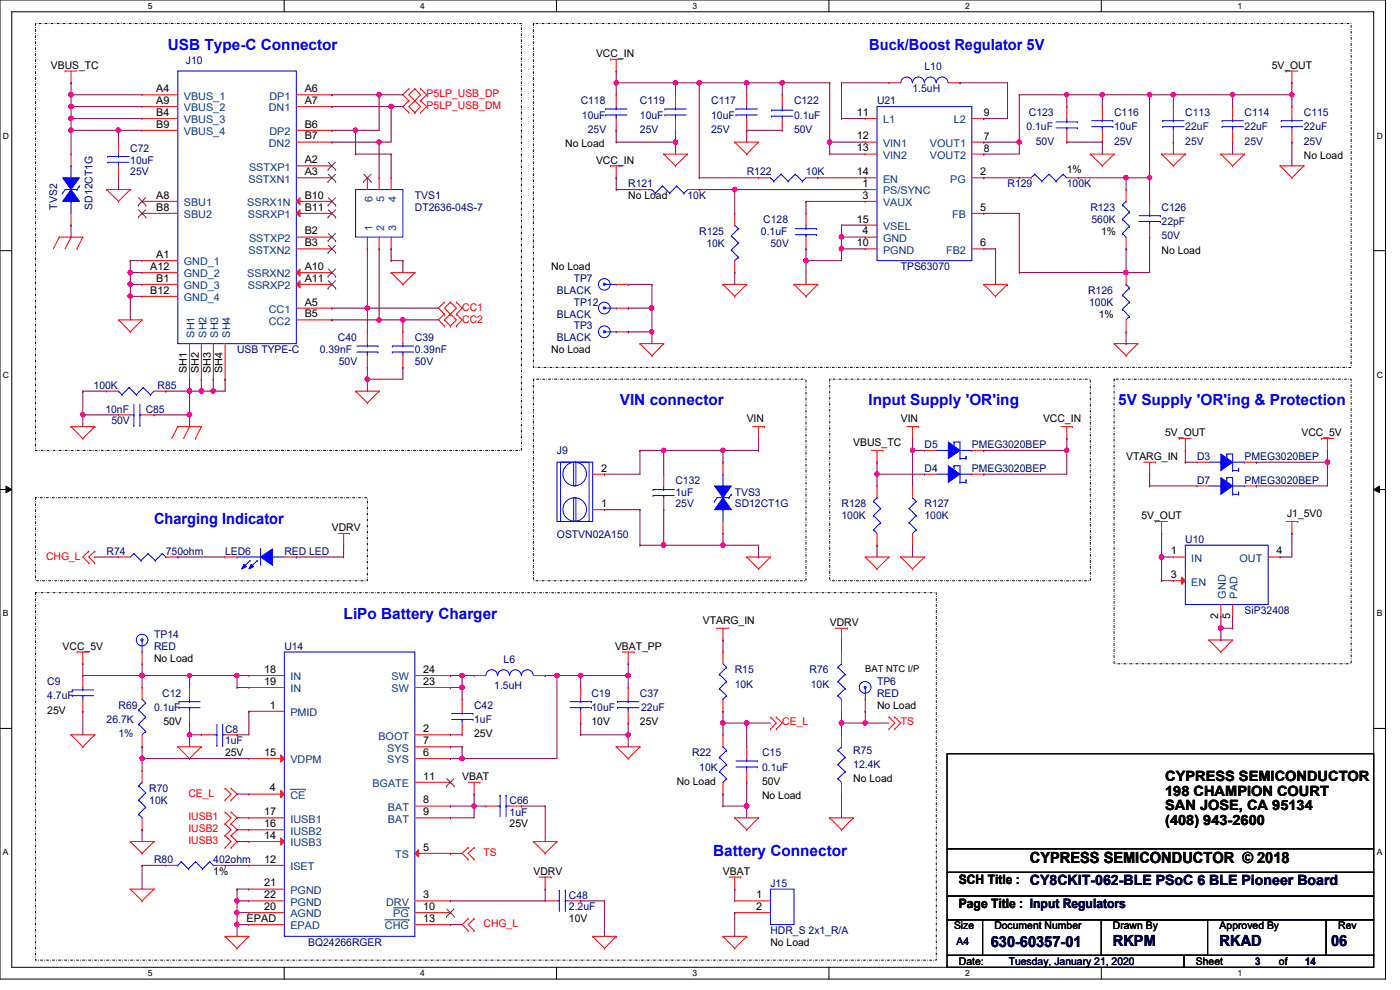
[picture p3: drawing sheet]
<svg xmlns="http://www.w3.org/2000/svg" width="297mm" height="210mm" viewBox="0 0 297 210" stroke-linecap="round" stroke-linejoin="round" font-family="sans-serif">
<defs><g id="words">
<g font-size="3.3" fill="#00f">
<text x="35.6" y="10.5">USB Type-C Connector</text>
<text x="184.4" y="10.5">Buck/Boost Regulator 5V</text>
<text x="131.5" y="86">VIN connector</text>
<text x="184.2" y="86">Input Supply 'OR'ing</text>
<text x="237.2" y="86">5V Supply 'OR'ing &amp; Protection</text>
<text x="32.7" y="111.1">Charging Indicator</text>
<text x="72.9" y="131.2">LiPo Battery Charger</text>
<text x="151.3" y="181.5">Battery Connector</text>
</g>
<text font-size="3.3" x="218.5" y="183">CYPRESS SEMICONDUCTOR © 2018</text>
<g font-size="3.3" fill="#000040">
<text x="210.2" y="200.9">630-60357-01</text>
<text x="236.1" y="200.6">RKPM</text>
<text x="258.7" y="200.6">RKAD</text>
<text x="282.4" y="200.6">06</text>
</g>
<g font-size="3">
<text x="247.2" y="165.7">CYPRESS SEMICONDUCTOR</text>
<text x="247.2" y="168.8">198 CHAMPION COURT</text>
<text x="247.2" y="171.9">SAN JOSE, CA 95134</text>
<text x="247.2" y="175">(408) 943-2600</text>
</g>
<g font-size="2.8">
<text x="203.4" y="187.6">SCH Title : CY8CKIT-062-BLE PSoC 6 BLE Pioneer Board</text>
<text x="203.4" y="192.7">Page Title : Input Regulators</text>
</g>
<g font-size="2.2">
<text x="10.8" y="14.6">VBUS_TC</text>
<text x="126.4" y="12.1">VCC_IN</text>
<text x="269.8" y="14.6">5V_OUT</text>
<text x="33.1" y="19.6">A4</text>
<text x="33.1" y="22.1">A9</text>
<text x="64.6" y="19.6">A6</text>
<text x="64.6" y="22.1">A7</text>
<text x="33.1" y="24.6">B4</text>
<text x="33.1" y="27.1">B9</text>
<text x="64.6" y="27.1">B6</text>
<text x="64.6" y="29.6">B7</text>
<text x="181.7" y="24.6">11</text>
<text x="181.7" y="29.6">12</text>
<text x="208.7" y="29.7">7</text>
<text x="208.7" y="24.6">9</text>
<text x="64.6" y="34.6">A2</text>
<text x="119.9" y="31.2">No Load</text>
<text x="126.4" y="34.7">VCC_IN</text>
<text x="181.7" y="32.1">13</text>
<text x="208.7" y="32.2">8</text>
<text x="276.6" y="33.7">No Load</text>
<text x="64.6" y="37.2">A3</text>
<text x="181.7" y="37.2">14</text>
<text x="183" y="39.7">1</text>
<text x="207.9" y="37.2">2</text>
<text x="226.3" y="36.7">1%</text>
<text x="33.1" y="42.2">A8</text>
<text x="33.1" y="44.7">B8</text>
<text x="64.6" y="42.2">B10</text>
<text x="64.6" y="44.7">B11</text>
<text x="133.3" y="42.2">No Load</text>
<text x="181.7" y="47.2">15</text>
<text x="183" y="42.2">3</text>
<text x="207.9" y="44.7">5</text>
<text x="64.6" y="49.7">B2</text>
<text x="64.6" y="52.2">B3</text>
<text x="181.7" y="52.2">10</text>
<text x="183" y="49.7">4</text>
<text x="207.9" y="52.2">6</text>
<text x="233.6" y="49.8">1%</text>
<text x="246.4" y="53.8">No Load</text>
<text x="31.9" y="57.3">A12</text>
<text x="33.1" y="54.7">A1</text>
<text x="33.1" y="59.8">B1</text>
<text x="64.6" y="57.3">A10</text>
<text x="64.6" y="59.8">A11</text>
<text x="116.9" y="57.3">No Load</text>
<text x="31.9" y="62.3">B12</text>
<text x="64.6" y="64.8">A5</text>
<text x="64.6" y="67.3">B5</text>
<text x="233.1" y="67.4">1%</text>
<text x="116.9" y="74.9">No Load</text>
<text x="39.7" y="79.1" transform="rotate(-90 39.7 79.1)">SH1</text>
<text x="42.2" y="79.1" transform="rotate(-90 42.2 79.1)">SH2</text>
<text x="44.7" y="79.1" transform="rotate(-90 44.7 79.1)">SH3</text>
<text x="47.2" y="79.1" transform="rotate(-90 47.2 79.1)">SH4</text>
<text x="158.4" y="89.5">VIN</text>
<text x="191.1" y="89.5">VIN</text>
<text x="221.3" y="89.5">VCC_IN</text>
<text x="181" y="94.6">VBUS_TC</text>
<text x="247.2" y="92.5">5V_OUT</text>
<text x="276.1" y="92.5">VCC_5V</text>
<text x="127.5" y="100">2</text>
<text x="238.9" y="97.6">VTARG_IN</text>
<text x="127.5" y="107.6">1</text>
<text x="70.4" y="112.6">VDRV</text>
<text x="242.1" y="110.2">5V_OUT</text>
<text x="273" y="109.6">J1_5V0</text>
<text x="248.4" y="117.6">1</text>
<text x="270.8" y="117.6">4</text>
<text x="248.4" y="122.6">3</text>
<text x="258.4" y="131.3" transform="rotate(-90 258.4 131.3)">2</text>
<text x="260.9" y="131.3" transform="rotate(-90 260.9 131.3)">5</text>
<text x="13.3" y="137.8">VCC_5V</text>
<text x="130.5" y="137.8">VBAT_PP</text>
<text x="149.1" y="132.3">VTARG_IN</text>
<text x="176" y="132.8">VDRV</text>
<text x="32.7" y="140.3">No Load</text>
<text x="56" y="142.7">18</text>
<text x="89.8" y="142.7">24</text>
<text x="56" y="145.3">19</text>
<text x="89.8" y="145.3">23</text>
<text x="10" y="151.4">25V</text>
<text x="34.7" y="153.9">50V</text>
<text x="57.3" y="150.3">1</text>
<text x="89.8" y="155.3">2</text>
<text x="125.5" y="153.9">10V</text>
<text x="135.8" y="153.9">25V</text>
<text x="186.1" y="150.4">No Load</text>
<text x="47.8" y="160.4">25V</text>
<text x="56" y="160.4">15</text>
<text x="89.8" y="160.4">6</text>
<text x="89.8" y="157.9">7</text>
<text x="100.6" y="156.4">25V</text>
<text x="57.3" y="167.9">4</text>
<text x="89.8" y="165.4">11</text>
<text x="98" y="165.5">VBAT</text>
<text x="143.6" y="166.5">No Load</text>
<text x="161.7" y="166.5">50V</text>
<text x="181" y="165.9">No Load</text>
<text x="56" y="172.9">17</text>
<text x="89.8" y="170.4">8</text>
<text x="89.8" y="172.9">9</text>
<text x="161.7" y="169.5">No Load</text>
<text x="56" y="178">14</text>
<text x="56" y="175.5">16</text>
<text x="108.1" y="175.5">25V</text>
<text x="45.3" y="185.6">1%</text>
<text x="56" y="183">12</text>
<text x="89.8" y="180.5">5</text>
<text x="113.2" y="185.6">VDRV</text>
<text x="153.4" y="185.6">VBAT</text>
<text x="56" y="188">21</text>
<text x="56" y="190.5">22</text>
<text x="89.8" y="190.5">3</text>
<text x="160.4" y="190.5">1</text>
<text x="52.3" y="195.6">EPAD</text>
<text x="56" y="193">20</text>
<text x="89.8" y="193">10</text>
<text x="89.8" y="195.6">13</text>
<text x="120.7" y="195.6">10V</text>
<text x="160.4" y="193">2</text>
<text x="202.4" y="197.1">Size</text>
<text x="210.9" y="197.1">Document Number</text>
<text x="236.1" y="197.1">Drawn By</text>
<text x="258.7" y="197.1">Approved By</text>
<text x="283.9" y="197.1">Rev</text>
<text x="163.4" y="200.7">No Load</text>
<text x="203.4" y="204.7">Date:</text>
<text x="253.7" y="204.7">Sheet</text>
<text x="271.3" y="204.7">of</text>
</g>
<g font-size="2.2" fill="#000080">
<text x="39.5" y="13.6">J10</text>
<text x="196.1" y="14.9">L10</text>
<text x="123.2" y="22.1">C118</text>
<text x="135.8" y="22.1">C119</text>
<text x="150.9" y="22.1">C117</text>
<text x="168.4" y="22.1">C122</text>
<text x="186.1" y="22.1">U21</text>
<text x="193.6" y="19.6">1.5uH</text>
<text x="123.4" y="25.1">10uF</text>
<text x="124.7" y="28.2">25V</text>
<text x="135.8" y="25.1">10uF</text>
<text x="135.8" y="28.2">25V</text>
<text x="150.9" y="25.1">10uF</text>
<text x="150.9" y="28.2">25V</text>
<text x="168.4" y="25.1">0.1uF</text>
<text x="168.4" y="28.2">50V</text>
<text x="217.8" y="27.6">0.1uF</text>
<text x="218.3" y="24.6">C123</text>
<text x="236.3" y="24.6">C116</text>
<text x="236.3" y="27.6">10uF</text>
<text x="251.5" y="24.6">C113</text>
<text x="251.5" y="27.6">22uF</text>
<text x="264" y="24.6">C114</text>
<text x="264" y="27.6">22uF</text>
<text x="276.6" y="24.6">C115</text>
<text x="276.6" y="27.6">22uF</text>
<text x="27.6" y="32.2">C72</text>
<text x="27.6" y="34.7">10uF</text>
<text x="219.8" y="30.7">50V</text>
<text x="236.3" y="30.7">25V</text>
<text x="251.5" y="30.7">25V</text>
<text x="264" y="30.7">25V</text>
<text x="276.6" y="30.7">25V</text>
<text x="27.6" y="37.2">25V</text>
<text x="133.3" y="39.8">R121</text>
<text x="158.4" y="37.2">R122</text>
<text x="171" y="37.2">10K</text>
<text x="213.7" y="39.8">R129</text>
<text x="226.3" y="39.8">100K</text>
<text x="12.1" y="44.5" transform="rotate(-90 12.1 44.5)">TVS2</text>
<text x="19.6" y="44.5" transform="rotate(-90 19.6 44.5)">SD12CT1G</text>
<text x="88" y="42.2">TVS1</text>
<text x="88" y="44.7">DT2636-04S-7</text>
<text x="145.8" y="42.2">10K</text>
<text x="161.9" y="47.3">C128</text>
<text x="231.3" y="44.7">R123</text>
<text x="231.6" y="47.3">560K</text>
<text x="246.4" y="44.7">C126</text>
<text x="246.4" y="47.8">22pF</text>
<text x="148.3" y="49.8">R125</text>
<text x="149.9" y="52.3">10K</text>
<text x="161.4" y="49.8">0.1uF</text>
<text x="163.4" y="52.3">50V</text>
<text x="246.4" y="50.8">50V</text>
<text x="121.7" y="59.9">TP7</text>
<text x="191.1" y="57.3">TPS63070</text>
<text x="118.2" y="62.4">BLACK</text>
<text x="121.7" y="64.9">TP12</text>
<text x="230.8" y="62.4">R126</text>
<text x="231.1" y="64.9">100K</text>
<text x="118.2" y="67.4">BLACK</text>
<text x="121.7" y="69.9">TP3</text>
<text x="50.3" y="74.9">USB TYPE-C</text>
<text x="67.9" y="74.9">0.39nF</text>
<text x="71.7" y="72.4">C40</text>
<text x="71.9" y="77.5">50V</text>
<text x="88" y="72.4">C39</text>
<text x="88" y="74.9">0.39nF</text>
<text x="88" y="77.5">50V</text>
<text x="118.2" y="72.4">BLACK</text>
<text x="19.9" y="82.5">100K</text>
<text x="33.4" y="82.5">R85</text>
<text x="22.4" y="87.5">10nF</text>
<text x="30.9" y="87.5">C85</text>
<text x="23.6" y="90">50V</text>
<text x="196.1" y="95">D5</text>
<text x="206.2" y="95">PMEG3020BEP</text>
<text x="118.2" y="96.3">J9</text>
<text x="196.1" y="100.1">D4</text>
<text x="206.2" y="100.1">PMEG3020BEP</text>
<text x="254" y="97.6">D3</text>
<text x="264" y="97.6">PMEG3020BEP</text>
<text x="143.3" y="102.6">C132</text>
<text x="143.3" y="105.1">1uF</text>
<text x="143.3" y="107.6">25V</text>
<text x="155.9" y="105.1">TVS3</text>
<text x="155.9" y="107.6">SD12CT1G</text>
<text x="178.5" y="107.6">R128</text>
<text x="196.1" y="107.6">R127</text>
<text x="254" y="102.6">D7</text>
<text x="264" y="102.6">PMEG3020BEP</text>
<text x="178.5" y="110.2">100K</text>
<text x="196.1" y="110.2">100K</text>
<text x="22.6" y="117.7">R74</text>
<text x="35.2" y="117.7">750ohm</text>
<text x="47.8" y="117.7">LED6</text>
<text x="60.3" y="117.7">RED LED</text>
<text x="118.2" y="114.2">OSTVN02A150</text>
<text x="251.5" y="115.2">U10</text>
<text x="264" y="130.3">SiP32408</text>
<text x="32.7" y="135.3">TP14</text>
<text x="32.7" y="137.8">RED</text>
<text x="60.3" y="137.8">U14</text>
<text x="106.8" y="140.6">L6</text>
<text x="155.9" y="142.8">R15</text>
<text x="171.7" y="142.8">R76</text>
<text x="10" y="145.3">C9</text>
<text x="10" y="148.4">4.7uF</text>
<text x="34.4" y="147.9">C12</text>
<text x="104.9" y="146.1">1.5uH</text>
<text x="125.5" y="147.9">C19</text>
<text x="135.8" y="147.9">C37</text>
<text x="155.9" y="145.8">10K</text>
<text x="172" y="145.8">10K</text>
<text x="186.1" y="145.3">TP6</text>
<text x="186.1" y="147.9">RED</text>
<text x="22.6" y="153.4">26.7K</text>
<text x="25.1" y="150.4">R69</text>
<text x="32.7" y="150.9">0.1uF</text>
<text x="47.8" y="155.4">C8</text>
<text x="100.6" y="150.4">C42</text>
<text x="100.6" y="153.4">1uF</text>
<text x="125.5" y="150.9">10uF</text>
<text x="136" y="150.9">22uF</text>
<text x="25.1" y="156.4">1%</text>
<text x="47.8" y="157.9">1uF</text>
<text x="146.9" y="160.4">R22</text>
<text x="161.7" y="160.4">C15</text>
<text x="181" y="159.9">R75</text>
<text x="31.7" y="168">R70</text>
<text x="148.3" y="163.4">10K</text>
<text x="161.7" y="163.4">0.1uF</text>
<text x="181" y="162.9">12.4K</text>
<text x="31.7" y="170.5">10K</text>
<text x="108.1" y="170.5">C66</text>
<text x="108.1" y="173">1uF</text>
<text x="32.7" y="183">R80</text>
<text x="45.3" y="183">402ohm</text>
<text x="120.7" y="190.6">C48</text>
<text x="163.4" y="188.1">J15</text>
<text x="120.7" y="193.1">2.2uF</text>
<text x="65.4" y="200.7">BQ24266RGER</text>
<text x="163.4" y="198.2">HDR_S 2x1_R/A</text>
</g>
<g font-size="2.2" fill="#004080">
<text x="39" y="21.1">VBUS_1</text>
<text x="39" y="23.6">VBUS_2</text>
<text x="57" y="23.6">DN1</text>
<text x="57.1" y="21.1">DP1</text>
<text x="39" y="26.2">VBUS_3</text>
<text x="39" y="28.7">VBUS_4</text>
<text x="57.1" y="28.7">DP2</text>
<text x="187.3" y="26.2">L1</text>
<text x="202.4" y="26.2">L2</text>
<text x="57" y="31.2">DN2</text>
<text x="187.3" y="31.2">VIN1</text>
<text x="187.3" y="33.7">VIN2</text>
<text x="197.3" y="31.2">VOUT1</text>
<text x="197.3" y="33.7">VOUT2</text>
<text x="52.7" y="38.7">SSTXN1</text>
<text x="52.8" y="36.2">SSTXP1</text>
<text x="187.3" y="38.7">EN</text>
<text x="187.3" y="41.2">PS/SYNC</text>
<text x="201.6" y="38.7">PG</text>
<text x="39" y="43.7">SBU1</text>
<text x="39" y="46.3">SBU2</text>
<text x="52.5" y="43.7">SSRX1N</text>
<text x="52.6" y="46.3">SSRXP1</text>
<text x="79" y="42.8" transform="rotate(-90 79 42.8)">6</text>
<text x="81.5" y="42.8" transform="rotate(-90 81.5 42.8)">5</text>
<text x="84" y="42.8" transform="rotate(-90 84 42.8)">4</text>
<text x="187.3" y="43.7">VAUX</text>
<text x="202" y="46.3">FB</text>
<text x="52.7" y="53.8">SSTXN2</text>
<text x="52.8" y="51.3">SSTXP2</text>
<text x="79" y="49" transform="rotate(-90 79 49)">1</text>
<text x="81.5" y="49" transform="rotate(-90 81.5 49)">2</text>
<text x="84" y="49" transform="rotate(-90 84 49)">3</text>
<text x="187.3" y="53.8">PGND</text>
<text x="187.3" y="51.3">GND</text>
<text x="187.3" y="48.8">VSEL</text>
<text x="200.7" y="53.8">FB2</text>
<text x="39" y="56.3">GND_1</text>
<text x="39" y="58.8">GND_2</text>
<text x="52.5" y="58.8">SSRXN2</text>
<text x="39" y="61.3">GND_3</text>
<text x="39" y="63.9">GND_4</text>
<text x="52.6" y="61.3">SSRXP2</text>
<text x="41.3" y="71.6" transform="rotate(-90 41.3 71.6)">SH1</text>
<text x="43.8" y="71.6" transform="rotate(-90 43.8 71.6)">SH2</text>
<text x="46.3" y="71.6" transform="rotate(-90 46.3 71.6)">SH3</text>
<text x="48.8" y="71.6" transform="rotate(-90 48.8 71.6)">SH4</text>
<text x="57" y="66.4">CC1</text>
<text x="57" y="68.9">CC2</text>
<text x="252.7" y="119.2">IN</text>
<text x="262.9" y="119.2">OUT</text>
<text x="252.7" y="124.2">EN</text>
<text x="260.1" y="127" transform="rotate(-90 260.1 127)">GND</text>
<text x="262.6" y="127" transform="rotate(-90 262.6 127)">PAD</text>
<text x="61.6" y="144.3">IN</text>
<text x="61.6" y="146.9">IN</text>
<text x="83.1" y="146.9">SW</text>
<text x="83.1" y="144.3">SW</text>
<text x="61.6" y="151.9">PMID</text>
<text x="61.6" y="161.9">VDPM</text>
<text x="80.3" y="156.9">BOOT</text>
<text x="82.2" y="161.9">SYS</text>
<text x="82.2" y="159.4">SYS</text>
<text x="79" y="167">BGATE</text>
<text x="61.6" y="169.5">CE</text>
<text x="82.3" y="172">BAT</text>
<text x="61.6" y="179.5">IUSB3</text>
<text x="61.6" y="177">IUSB2</text>
<text x="61.6" y="174.5">IUSB1</text>
<text x="82.3" y="174.5">BAT</text>
<text x="61.6" y="184.6">ISET</text>
<text x="83.8" y="182">TS</text>
<text x="61.6" y="189.6">PGND</text>
<text x="61.6" y="194.6">AGND</text>
<text x="61.6" y="192.1">PGND</text>
<text x="61.6" y="197.1">EPAD</text>
<text x="81.7" y="197.1">CHG</text>
<text x="81.9" y="192.1">DRV</text>
<text x="83.4" y="194.6">PG</text>
</g>
<g font-size="2.2" fill="#f00">
<text x="90.5" y="23.2">P5LP_USB_DM</text>
<text x="90.5" y="20.6">P5LP_USB_DP</text>
<text x="98" y="65.9">CC1</text>
<text x="98" y="68.4">CC2</text>
<text x="9.8" y="118.7">CHG_L</text>
<text x="165.9" y="153.9">CE_L</text>
<text x="191.1" y="153.9">TS</text>
<text x="40" y="169">CE_L</text>
<text x="40" y="174">IUSB1</text>
<text x="40" y="176.5">IUSB2</text>
<text x="40" y="179">IUSB3</text>
<text x="102.6" y="181.6">TS</text>
<text x="102.6" y="196.6">CHG_L</text>
</g>
<g font-size="2.2" fill="#000040">
<text x="202.9" y="200.4">A4</text>
<text x="214" y="204.7">Tuesday, January 21, 2020</text>
<text x="266.3" y="204.7">3</text>
<text x="276.9" y="204.7">14</text>
</g>
<text font-size="2" x="183.6" y="142.6">BAT NTC I/P</text>
<g font-size="1.8">
<text x="31.4" y="1.9">5</text>
<text x="89.2" y="1.9">4</text>
<text x="146.9" y="1.9">3</text>
<text x="204.7" y="1.9">2</text>
<text x="262.5" y="1.9">1</text>
<text x=".6" y="29.4">D</text>
<text x="292.1" y="29.4">D</text>
<text x=".6" y="80.1">C</text>
<text x="292.1" y="80.1">C</text>
<text x=".6" y="130.8">B</text>
<text x="292.1" y="130.8">B</text>
<text x=".6" y="181.4">A</text>
<text x="292.1" y="181.4">A</text>
<text x="31.4" y="207.1">5</text>
<text x="89.2" y="207.1">4</text>
<text x="146.9" y="207.1">3</text>
<text x="204.7" y="207.1">2</text>
<text x="262.5" y="207.1">1</text>
</g>
</g></defs>
<path d="M0 0h293.9v207.7h-293.9zM2.5 2.5h288.9v202.7h-288.9z" fill="none" stroke="#000" stroke-width=".21"/>
<g fill="#fff">
<path d="M31.4 .3h.9v1.9h-.9z"/>
<path d="M31.4 205.4h.9v2h-.9z"/>
</g>
<path d="M60.3 0v2.5M60.3 205.2v2.5" fill="none" stroke="#000" stroke-width=".21"/>
<g fill="#fff">
<path d="M89.2 .3h.9v1.9h-.9z"/>
<path d="M89.2 205.4h.9v2h-.9z"/>
</g>
<path d="M118.1 0v2.5M118.1 205.2v2.5" fill="none" stroke="#000" stroke-width=".21"/>
<g fill="#fff">
<path d="M146.9 .3h1v1.9h-1z"/>
<path d="M146.9 205.4h1v2h-1z"/>
</g>
<path d="M175.9 0v2.5M175.9 205.2v2.5" fill="none" stroke="#000" stroke-width=".21"/>
<g fill="#fff">
<path d="M204.7 .3h1v1.9h-1z"/>
<path d="M204.7 205.4h1v2h-1z"/>
</g>
<path d="M233.6 0v2.5M233.6 205.2v2.5" fill="none" stroke="#000" stroke-width=".21"/>
<g fill="#fff">
<path d="M262.5 .3h1v1.9h-1z"/>
<path d="M262.5 205.4h1v2h-1z"/>
<path d="M.6 27.8h1.3v2h-1.3z"/>
<path d="M292.1 27.8h1.2v2h-1.2z"/>
<path d="M.6 78.5h1.3v2h-1.3z"/>
<path d="M292.1 78.5h1.2v2h-1.2z"/>
</g>
<path d="M0 53.2h2.5M291.4 53.2h2.5" fill="none" stroke="#000" stroke-width=".21"/>
<g fill="#fff">
<path d="M.6 129.2h1.2v1.9h-1.2z"/>
<path d="M292.1 129.2h1.1v1.9h-1.1z"/>
</g>
<path d="M0 103.8h2.5M1.3 103.1l1.2 .7-1.2 .7zM291.4 103.8l1.3-.7v1.4zM291.4 103.8h2.5" fill="none" stroke="#000" stroke-width=".21"/>
<path d="M1.3 103.1l1.2 .7-1.2 .7zM291.4 103.8l1.3-.7v1.4z" fill="#000"/>
<g fill="#fff">
<path d="M.6 179.8h1.2v2h-1.2z"/>
<path d="M292.1 179.8h1.1v2h-1.1z"/>
</g>
<path d="M0 154.5h2.5M200.9 159.9h90.5v20.1h-90.5zM291.4 154.5h2.5M200.9 180h90.5v5h-90.5zM200.9 185h90.5v5.1h-90.5zM200.9 195.1h7.5v7.5h-7.5zM200.9 190.1h90.5v5h-90.5zM208.4 195.1h72.9v7.5h-72.9zM233.6 195.1h22.6v7.5h-22.6zM281.3 195.1h10.1v7.5h-10.1zM200.9 202.6h50.3v2.6h-50.3zM251.2 202.6h40.2v2.6h-40.2z" fill="none" stroke="#000" stroke-width=".21"/>
<path d="M7.5 5h103.1v90.5h-103.1zM113.2 5h173.4v72.9h-173.4zM113.2 80.4h57.8v42.8h-57.8zM176 80.4h55.3v42.8h-55.3zM236.3 80.4h50.3v60.4h-50.3zM7.5 105.6h70.4v17.6h-70.4zM7.5 125.7h191.1v78h-191.1z" fill="none" stroke="#000" stroke-width=".21" stroke-dasharray=".4 .4 0 .4"/>
<g fill="none" stroke="#f00" stroke-width=".21">
<path d="M13.8 15.1h.1M13.8 15.1h2.5M15.1 17.6h.1M15.1 15.1v2.5M86.7 18.8h.1M86.7 18.8l-1.2 1.3 1.2 1.3M88 18.8h.1M88 18.8l-1.3 1.3 2.5 2.5-1.2 1.3M88 18.8l1.2 1.3-1.2 1.3M89.2 18.8h.1M89.2 18.8l1.3 1.3-1.3 1.3M129.5 12.6h.1"/>
<path d="M129.5 12.6h2.5M130.7 15.1h.1M130.7 12.6v2.5M188.6 17.6h.1M188.6 17.6h2.5M201.2 17.6h2.5M203.7 17.6h.1M272.8 15.1h.1M272.8 15.1h2.5M274.1 17.6h.1M274.1 15.1v2.5M25.1 30.1h.1"/>
<path d="M25.1 37.7h.1M25.1 30.1v2.6M25.1 35.2v2.5M86.7 21.4h.1M86.7 23.9h.1M86.7 21.4l-1.2 1.2 1.2 1.3M88 23.9h.1M88 21.4h.1M88 21.4l-1.3 1.2 1.3 1.3M89.2 21.4h.1M89.2 23.9h.1M89.2 21.4l1.3 1.2-1.3 1.3"/>
<path d="M129.5 35.2h.1M129.5 35.2h2.5M130.7 37.7h.1M130.7 20.1h.1M130.7 27.6h.1M130.7 20.1v2.5M130.7 25.1v2.5M130.7 35.2v2.5M140.8 32.7h.1M140.8 32.7h5M140.8 32.7l2.5 2.5M143.3 35.2h.1"/>
<path d="M145.8 32.7h.1M145.8 32.7l-2.5 2.5M155.9 30.1h.1M155.9 30.1h5M155.9 30.1l2.5 2.6M158.4 32.7h.1M160.9 30.1h.1M160.9 30.1l-2.5 2.6M231.3 32.7h.1M231.3 32.7h5M231.3 32.7l2.5 2.5M233.8 35.2h.1"/>
<path d="M236.3 32.7h.1M236.3 32.7l-2.5 2.5M246.4 32.7h.1M246.4 32.7h5.1M246.4 32.7l2.5 2.5M248.9 35.2h.1M251.5 32.7h.1M251.5 32.7l-2.6 2.5M259 32.7h.1M259 32.7h5M259 32.7l2.5 2.5M261.5 35.2h.1"/>
<path d="M264 32.7h.1M264 32.7l-2.5 2.5M271.6 35.2h.1M271.6 35.2h5M271.6 35.2l2.5 2.5M274.1 37.7h.1M276.6 35.2h.1M276.6 35.2l-2.5 2.5M12.6 50.3h.1M12.6 50.3l-1.3 2.5M12.6 50.3h5M15.1 50.3h.1"/>
<path d="M15.1 50.3l-1.3 2.5M16.3 52.8h.1M17.6 50.3h.1M17.6 50.3l-1.3 2.5M22.6 40.2h.1M22.6 40.2h5M22.6 40.2l2.5 2.5M25.1 42.7h.1M27.6 40.2h.1M27.6 40.2l-2.5 2.5M83 57.8h.1M83 57.8h5"/>
<path d="M83 57.8l2.5 2.5M88 57.8h.1M88 57.8l-2.5 2.5M25.1 67.9h.1M25.1 67.9h5M25.1 67.9l2.5 2.5M27.6 70.4h.1M30.1 67.9h.1M30.1 67.9l-2.5 2.5M85.5 60.3h.1M85.5 70.4h.1M85.5 77.9h.1"/>
<path d="M85.5 70.4v2.5M85.5 75.4v2.5M94.3 64.1h.1M94.3 66.6h.1M94.3 69.1h.1M94.3 64.1l-1.3 1.3 1.3 1.2M94.3 66.6l-1.3 1.3 1.3 1.2M95.5 66.6h.1M95.5 64.1h.1M95.5 69.1h.1M95.5 64.1l-1.2 1.3 1.2 1.2M95.5 64.1l1.3 1.3-1.3 1.2"/>
<path d="M95.5 66.6l-1.2 1.3 1.2 1.2M95.5 66.6l1.3 1.3-1.3 1.2M96.8 64.1h.1M96.8 66.6h.1M96.8 69.1h.1M96.8 64.1l1.2 1.3-1.2 1.2M96.8 66.6l1.2 1.3-1.2 1.2M135.8 72.9h.1M135.8 72.9h5M135.8 72.9l2.5 2.5M138.3 75.4h.1M140.8 72.9h.1"/>
<path d="M140.8 72.9l-2.5 2.5M153.4 60.3h.1M153.4 60.3h5M153.4 60.3l2.5 2.6M155.9 62.9h.1M158.4 60.3h.1M158.4 60.3l-2.5 2.6M168.4 60.3h.1M168.4 60.3h5.1M168.4 60.3l2.6 2.6M171 62.9h.1M173.5 60.3h.1"/>
<path d="M173.5 60.3l-2.5 2.6M208.7 60.3h.1M208.7 60.3h5M208.7 60.3l2.5 2.6M211.2 62.9h.1M213.7 60.3h.1M213.7 60.3l-2.5 2.6M236.3 72.9h.1M236.3 72.9h5.1M236.3 72.9l2.6 2.5M238.9 75.4h.1M241.4 72.9h.1"/>
<path d="M241.4 72.9l-2.5 2.5M15.1 90.5h.1M15.1 90.5h5M15.1 90.5l2.5 2.5M17.6 93h.1M20.1 90.5h.1M20.1 90.5l-2.5 2.5M37.7 90.5h.1M37.7 90.5l-1.3 2.5M37.7 90.5h5M40.2 90.5h.1M40.2 90.5l-1.3 2.5"/>
<path d="M41.5 93h.1M42.7 90.5h.1M42.7 90.5l-1.2 2.5M75.4 83h.1M75.4 83h5M75.4 83l2.5 2.5M77.9 85.5h.1M80.4 83h.1M80.4 83l-2.5 2.5M159.7 90.5h2.5M160.9 93h.1M160.9 90.5v2.5"/>
<path d="M162.2 90.5h.1M184.8 95.5h2.5M186.1 98h.1M186.1 95.5v2.5M187.3 95.5h.1M192.4 90.5h2.5M193.6 93h.1M193.6 90.5v2.5M194.9 90.5h.1M225 90.5h2.5M226.3 93h.1M226.3 90.5v2.5"/>
<path d="M227.5 90.5h.1M242.7 98h2.5M243.9 98v2.6M245.2 98h.1M250.2 93h.1M250.2 93h2.5M251.5 95.5h.1M251.5 93v2.5M280.4 93h.1M280.4 93h2.5M281.6 95.5h.1M281.6 93v2.5"/>
<path d="M18.8 116.9h.1M18.8 119.4h.1M18.8 116.9l-1.2 1.3 1.2 1.2M20.1 116.9h.1M20.1 119.4h.1M20.1 116.9l-1.3 1.3 1.3 1.2M71.7 113.2h2.5M72.9 115.7h.1M72.9 113.2v2.5M74.2 113.2h.1M158.4 118.2h.1M158.4 118.2h5"/>
<path d="M158.4 118.2l2.5 2.5M163.4 118.2h.1M163.4 118.2l-2.5 2.5M183.6 118.2h.1M183.6 118.2h5M183.6 118.2l2.5 2.5M188.6 118.2h.1M188.6 118.2l-2.5 2.5M191.1 118.2h.1M191.1 118.2h5M191.1 118.2l2.5 2.5M193.6 115.7h.1"/>
<path d="M193.6 103.1h.1M193.6 103.1v2.5M193.6 113.2v2.5M196.1 118.2h.1M196.1 118.2l-2.5 2.5M243.9 100.6h.1M245.2 110.6h.1M245.2 110.6h2.5M246.4 113.2h.1M246.4 110.6v2.6M272.8 110.6h2.5M274.1 113.2h.1"/>
<path d="M274.1 110.6v2.6M275.3 110.6h.1M16.3 138.3h.1M16.3 138.3h2.5M17.6 138.3v2.5M132 138.3h2.5M133.3 138.3v2.5M134.5 138.3h.1M152.1 133.3h.1M152.1 133.3h2.5M153.4 135.8h.1M153.4 133.3v2.5"/>
<path d="M160.9 120.7h.1M177.2 133.3h2.6M178.5 135.8h.1M178.5 133.3v2.5M179.8 133.3h.1M186.1 120.7h.1M193.6 120.7h.1M256.5 135.8h.1M256.5 135.8h5M256.5 135.8l2.5 2.5M259 138.3h.1M261.5 135.8h.1"/>
<path d="M261.5 135.8l-2.5 2.5M15.1 155.9h.1M15.1 155.9h5M15.1 155.9l2.5 2.5M17.6 140.8h.1M17.6 158.4h.1M20.1 155.9h.1M20.1 155.9l-2.5 2.5M37.7 158.4h.1M37.7 158.4h5M37.7 158.4l2.5 2.5M42.7 158.4h.1"/>
<path d="M42.7 158.4l-2.5 2.5M100.6 143.3h.1M100.6 143.3h2.5M113.2 143.3h2.5M115.7 143.3h.1M130.7 158.4h.1M130.7 158.4h5.1M130.7 158.4l2.6 2.5M133.3 140.8h.1M135.8 158.4h.1M135.8 158.4l-2.5 2.5M163.4 152.1h.1"/>
<path d="M163.4 154.6h.1M163.4 152.1l1.3 1.3-1.3 1.2M164.7 152.1h.1M164.7 154.6h.1M164.7 152.1l1.2 1.3-1.2 1.2M188.6 152.1h.1M188.6 154.6h.1M188.6 152.1l1.2 1.3-1.2 1.2M189.8 152.1h.1M189.8 154.6h.1M189.8 152.1l1.3 1.3-1.3 1.2M27.6 178.5h.1"/>
<path d="M27.6 178.5h5.1M27.6 178.5l2.5 2.5M32.7 178.5h.1M32.7 178.5l-2.6 2.5M40.2 160.9h.1M47.8 174.8h.1M47.8 172.3h.1M47.8 177.2h.1M47.8 179.8h.1M47.8 169.7h.1M47.8 167.2h.1M47.8 172.3l1.2 1.2-1.2 1.3"/>
<path d="M47.8 174.8l1.2 1.2-1.2 1.2M47.8 177.2l1.2 1.3-1.2 1.3M47.8 167.2l1.2 1.2-1.2 1.3M49 172.3h.1M49 174.8h.1M49 177.2h.1M49 179.8h.1M49 167.2h.1M49 169.7h.1M49 172.3l1.3 1.2-1.3 1.3M49 174.8l1.3 1.2-1.3 1.2M49 177.2l1.3 1.3-1.3 1.3"/>
<path d="M49 167.2l1.3 1.2-1.3 1.3M99.3 179.8h.1M99.3 165.9h2.5M99.3 179.8l-1.3 1.2 1.3 1.3M100.6 168.4h.1M100.6 179.8h.1M100.6 165.9v2.5M100.6 179.8l-1.3 1.2 1.3 1.3M101.8 165.9h.1M103.1 171h.1M103.1 171h2.5M108.1 171h2.5"/>
<path d="M110.6 171h.1M113.2 178.5h.1M113.2 178.5h5M113.2 178.5l2.5 2.5M118.2 178.5h.1M118.2 178.5l-2.5 2.5M133.3 160.9h.1M155.9 173.5h.1M155.9 173.5h5M155.9 173.5l2.5 2.5M158.4 176h.1M160.9 173.5h.1"/>
<path d="M160.9 173.5l-2.5 2.5M176 173.5h.1M176 173.5h5M176 173.5l2.5 2.5M178.5 176h.1M181 173.5h.1M181 173.5l-2.5 2.5M27.6 188.6h.1M27.6 188.6h5.1M27.6 188.6l2.5 2.5M30.1 191.1h.1M30.1 181h.1"/>
<path d="M32.7 188.6h.1M32.7 188.6l-2.6 2.5M47.8 198.6h.1M47.8 198.6h5M47.8 198.6l2.5 2.6M52.8 198.6h.1M52.8 198.6l-2.5 2.6M99.3 182.3h.1M99.3 197.4h.1M99.3 194.9h.1M99.3 194.9l-1.3 1.2 1.3 1.3M100.6 182.3h.1"/>
<path d="M100.6 194.9h.1M100.6 197.4h.1M100.6 194.9l-1.3 1.2 1.3 1.3M114.4 186.1h2.5M115.7 181h.1M115.7 188.6h.1M115.7 186.1v2.5M116.9 186.1h.1M125.7 198.6h.1M125.7 198.6h5M125.7 198.6l2.5 2.6M130.7 198.6h.1"/>
<path d="M130.7 198.6l-2.5 2.6M153.4 198.6h.1M153.4 198.6h5M153.4 198.6l2.5 2.6M154.6 186.1h2.5M155.9 188.6h.1M155.9 186.1v2.5M157.1 186.1h.1M158.4 198.6h.1M158.4 198.6l-2.5 2.6M50.3 201.2h.1M128.2 201.2h.1"/>
<path d="M155.9 201.2h.1"/>
</g>
<g fill="none" stroke="#00f" stroke-width=".21">
<path d="M191.1 17.6a1.23 1.23 0 0 1 1.2-1.3 1.23 1.23 0 0 1 1.2 1.3M193.6 17.6a1.25 1.25 0 0 1 1.2-1.3 1.25 1.25 0 0 1 1.3 1.3M196.1 17.6a1.23 1.23 0 0 1 1.3-1.3 1.23 1.23 0 0 1 1.2 1.3M198.6 17.6a1.25 1.25 0 0 1 1.3-1.3 1.25 1.25 0 0 1 1.2 1.3M22.9 34.4h.1M22.9 33.2h.1M22.9 34.4h4.5M22.9 33.2h4.5M25.1 33.2h.1M25.1 34.4h.1M25.1 32.7v.5M25.1 34.4v.8"/>
<path d="M128.5 24.4h.1M128.5 23.1h.1M128.5 24.4h4.5M128.5 23.1h4.5M130.7 23.1h.1M130.7 24.4h.1M130.7 22.6v.5M130.7 24.4v.7M83.2 74.7h.1M83.2 73.4h.1M83.2 74.7h4.6M83.2 73.4h4.6"/>
<path d="M85.5 73.4h.1M85.5 74.7h.1M85.5 72.9v.5M85.5 74.7v.7M50.3 118.2h.1M50.3 118.2h5M55.3 116.4h.1M55.3 116.4v3.5M57.8 118.2h.1M57.8 118.2h2.5M192.9 110.9h.1M192.9 107.9h.1"/>
<path d="M192.9 110.9l1.5 1.5M192.9 107.9l1.5 1.5M193.6 105.6h.1M193.6 105.6l.8 .7M194.4 112.4h.1M194.4 109.4h.1M194.4 106.3h.1M194.4 112.4l-.8 .8M194.4 109.4l-1.5 1.5M194.4 106.3l-1.5 1.6M103.1 143.3a1.23 1.23 0 0 1 1.2-1.2 1.23 1.23 0 0 1 1.2 1.2M105.6 143.3a1.25 1.25 0 0 1 1.2-1.2 1.25 1.25 0 0 1 1.3 1.2"/>
<path d="M108.1 143.3a1.23 1.23 0 0 1 1.2-1.2 1.23 1.23 0 0 1 1.3 1.2M110.6 143.3a1.25 1.25 0 0 1 1.3-1.2 1.25 1.25 0 0 1 1.2 1.2M105.6 171h.5M106.1 171h.1M106.1 168.7h.1M106.1 168.7v4.5M107.4 168.7h.1M107.4 171h.1M107.4 171h.7M107.4 168.7v4.5"/>
</g>
<path d="M55.3 118.2l2.5-1.8v3.5z" fill-rule="evenodd" fill="#00f"/>
<path d="M55.3 118.2l2.5-1.8v3.5z" fill="none" stroke="#00f" stroke-width=".21"/>
<path d="M51.8 119.7l.5 .5-1 .5z" fill-rule="evenodd" fill="#00f"/>
<path d="M51.8 119.7l.5 .5-1 .5z" fill="none" stroke="#00f" stroke-width=".21"/>
<path d="M53.3 119.7l.5 .5-1 .5z" fill-rule="evenodd" fill="#00f"/>
<g fill="none" stroke="#00f" stroke-width=".21">
<path d="M141.1 24.4h.1M141.1 23.1h.1M141.1 24.4h4.5M141.1 23.1h4.5M143.3 23.1h.1M143.3 24.4h.1M143.3 22.6v.5M143.3 24.4v.7M256.5 98h2.5M259 98h.1M260.3 96.3h.1M260.3 96.3h1.2v3.5"/>
<path d="M261.5 99.8h.1M261.5 98h2.5M261.5 99.8h1.3M262.8 99.8h.1M264 98h.1M53 118.9h.1M53 118.9l-1.5 1.5M53.3 119.7l.5 .5-1 .5zM54.6 118.9h.1M54.6 118.9l-1.6 1.5M15.3 147.6h.1M15.3 146.3h.1"/>
<path d="M15.3 147.6h4.6M15.3 146.3h4.6M17.6 146.3h.1M17.6 147.6h.1M17.6 145.8v.5M17.6 147.6v.7"/>
</g>
<path d="M143.3 20.1h.1M143.3 27.6h.1M143.3 20.1v2.5M143.3 25.1v2.5M47.8 118.2h.1M47.8 118.2h2.5M60.3 118.2h2.6M62.9 118.2h.1M17.6 143.3h.1M17.6 150.9h.1M17.6 143.3v2.5M17.6 148.3v2.6" fill="none" stroke="#f00" stroke-width=".21"/>
<path d="M259 96.3l2.5 1.7-2.5 1.8z" fill-rule="evenodd" fill="#00f"/>
<path d="M15.1 35.2h.1M15.1 35.2v2.5M13.8 40.2h2.5M15.1 42.7h.1M15.1 42.7v2.6M16.3 40.2h.1M259 96.3l2.5 1.7-2.5 1.8zM260.3 96.8h.1M260.3 96.3v.5M262.8 99.3h.1M262.8 99.3v.5" fill="none" stroke="#00f" stroke-width=".21"/>
<path d="M254 98h.1M254 98h2.5M264 98h2.5M266.5 98h.1" fill="none" stroke="#f00" stroke-width=".21"/>
<path d="M15.1 40.2l1.7 2.5h-3.5z" fill-rule="evenodd" fill="#00f"/>
<path d="M16.8 39.5h.1M16.8 39.5l-.5 .7M13.3 41h.1M13.8 40.2l-.5 .8M15.1 40.2l1.7 2.5h-3.5z" fill="none" stroke="#00f" stroke-width=".21"/>
<path d="M13.3 37.7h3.5l-1.7 2.5z" fill-rule="evenodd" fill="#00f"/>
<g fill="none" stroke="#00f" stroke-width=".21">
<path d="M13.3 37.7h3.5l-1.7 2.5zM156.1 24.4h.1M156.1 23.1h.1M156.1 24.4h4.6M156.1 23.1h4.6M158.4 23.1h.1M158.4 24.4h.1M158.4 22.6v.5M158.4 24.4v.7M163.4 37.7h.1M163.4 37.7l.8 .7M164.2 38.4h.1"/>
<path d="M165.7 37h.1M165.7 37l1.5 1.4M165.7 37l-1.5 1.4M167.2 38.4h.1M168.7 37h.1M168.7 37l1.5 1.4M168.7 37l-1.5 1.4M170.2 38.4h.1M171 37.7l-.8 .7M224 25.9h4.6M224 27.1h4.6M226.3 27.1h.1"/>
<path d="M226.3 25.9h.1M226.3 25.1v.8M226.3 27.1v.5M228.6 25.9h.1M228.6 27.1h.1M231.6 26.9h4.5M231.6 25.6h4.5M233.8 25.6h.1M233.8 26.9h.1M233.8 25.1v.5M233.8 26.9v.7M236.1 26.9h.1"/>
<path d="M236.1 25.6h.1M75.4 40.2h10.1v10.1h-10.1zM128 60.1h.4v.4h-.4zM128 70.2h.4v.3h-.4zM128.2 60.3h2.5M128.2 70.4h2.5M130.7 60.3h.1M130.7 70.4h.1M152.1 105.6h2.5M153.4 108.1h.1M153.4 100.6h.1M153.4 100.6v2.5"/>
<path d="M153.4 108.1v2.5M154.6 105.6h.1M95.8 152.6h4.5M95.8 151.3h4.5M98 151.3h.1M98 152.6h.1M98 150.9v.4M98 152.6v.8M100.3 152.6h.1M100.3 151.3h.1M152.6 143h.1M152.6 146.1h.1"/>
<path d="M152.6 143l1.5 1.6M152.6 146.1l1.5 1.5M153.4 148.3h.1M153.4 158.4h.1M153.4 140.8l.7 .8M153.4 158.4l.7 .8M154.1 141.6h.1M154.1 144.6h.1M154.1 147.6h.1M154.1 159.2h.1M154.1 141.6l-1.5 1.4M154.1 144.6l-1.5 1.5"/>
<path d="M154.1 147.6l-.7 .7M154.1 159.2l-1.5 1.5M152.6 163.7h.1M152.6 160.7h.1M152.6 163.7l1.5 1.5M152.6 160.7l1.5 1.5M154.1 165.2h.1M154.1 162.2h.1M154.1 165.2l-.7 .7M154.1 162.2l-1.5 1.5M156.1 162.7h4.6M156.1 161.4h4.6"/>
<path d="M158.4 161.4h.1M158.4 162.7h.1M158.4 160.9v.5M158.4 162.7v.7M160.7 162.7h.1M160.7 161.4h.1M37.7 183.6h.1M38.4 182.8h.1M38.4 182.8l1.6 1.5M38.4 182.8l-.7 .8M40 184.3h.1M41.5 182.8h.1"/>
<path d="M41.5 182.8l1.5 1.5M41.5 182.8l-1.5 1.5M43 184.3h.1M44.5 182.8h.1M44.5 182.8l.8 .8M44.5 182.8l-1.5 1.5"/>
<circle cx="128.2" cy="70.4" r="1.25"/>
<circle cx="128.2" cy="60.3" r="1.24"/>
</g>
<g fill="none" stroke="#f00" stroke-width=".21">
<path d="M15.1 32.7h.1M15.1 32.7v2.5M77.9 37.7h.1M77.9 37.7v2.5M80.4 37.7h.1M80.4 37.7v2.5M83 37.7h.1M83 37.7v2.5M158.4 20.1h.1M158.4 27.6h.1M158.4 20.1v2.5M158.4 25.1v2.5"/>
<path d="M160.9 37.7h.1M160.9 37.7h2.5M171 37.7h2.5M173.5 37.7h.1M226.3 30.1h.1M226.3 22.6h.1M226.3 22.6v2.5M226.3 27.6v2.5M233.8 22.6h.1M233.8 30.1h.1M233.8 22.6v2.5M233.8 27.6v2.5"/>
<path d="M15.1 47.8h.1M15.1 45.3v2.5M77.9 52.8h.1M77.9 50.3v2.5M80.4 52.8h.1M80.4 50.3v2.5M83 52.8h.1M83 50.3v2.5M130.7 60.3h2.6M130.7 70.4h2.6M133.3 60.3h.1M133.3 70.4h.1"/>
<path d="M153.4 138.3h.1M153.4 138.3v2.5M98 148.3h.1M98 155.9h.1M98 148.3v2.6M98 153.4v2.5M153.4 150.9h.1M153.4 155.9h.1M153.4 148.3v2.6M153.4 155.9v2.5M158.4 158.4h.1M158.4 158.4v2.5"/>
<path d="M153.4 168.4h.1M153.4 165.9v2.5M158.4 165.9h.1M158.4 163.4v2.5M35.2 183.6h.1M35.2 183.6h2.5M45.3 183.6h2.5M47.8 183.6h.1"/>
</g>
<path d="M77.1 38.5h.1M77.2 37l1.5 1.5M78.7 37l-1.6 1.5M78.7 38.5h.1" fill="none" stroke="#804000" stroke-width=".21"/>
<path d="M153.4 105.6l1.8 2.5h-3.6z" fill-rule="evenodd" fill="#00f"/>
<path d="M151.6 106.3h.1M152.1 105.6l-.5 .7M153.4 105.6l1.8 2.5h-3.6zM155.2 104.9h.1M155.2 104.9l-.6 .7" fill="none" stroke="#00f" stroke-width=".21"/>
<path d="M151.6 103.1h3.6l-1.8 2.5z" fill-rule="evenodd" fill="#00f"/>
<path d="M75.7 74.7h4.5M75.7 73.4h4.5M77.9 73.4h.1M77.9 74.7h.1M77.9 72.9v.5M77.9 74.7v.7M80.2 74.7h.1M80.2 73.4h.1M151.6 103.1h3.6l-1.8 2.5zM60.3 138.3h27.7v60.3h-27.7z" fill="none" stroke="#00f" stroke-width=".21"/>
<g fill="none" stroke="#f00" stroke-width=".21">
<path d="M77.9 70.4h.1M77.9 77.9h.1M77.9 70.4v2.5M77.9 75.4v2.5M153.4 98h.1M153.4 98v2.6M153.4 113.2h.1M153.4 110.6v2.6M52.8 150.9h.1M52.8 150.9h7.5M88 155.9h7.5M95.5 155.9h.1"/>
<path d="M88 191.1h7.5M95.5 191.1h.1"/>
</g>
<path d="M59.6 167.7l.7 .7-.7 .8z" fill="#f00"/>
<path d="M52.8 168.4h.1M52.8 168.4h7.5M59.6 167.7l.7 .7-.7 .8z" fill="none" stroke="#f00" stroke-width=".21"/>
<path d="M61.6 167.4h3.2M64.8 167.4h.1" fill="none" stroke="#004080" stroke-width=".21"/>
<path d="M88 181l.8-.7v1.5z" fill="#f00"/>
<g fill="none" stroke="#f00" stroke-width=".21">
<path d="M88 158.4h7.5M95.5 158.4h.1M88 160.9h7.5M88 171h7.5M88 173.5h7.5M88 165.9h7.5M95.5 160.9h.1M95.5 171h.1M95.5 173.5h.1M95.5 165.9h.1M52.8 183.6h.1M52.8 183.6h7.5"/>
<path d="M88 181l.8-.7v1.5zM88 181h7.5M88 193.6h7.5M88 196.1h7.5M95.5 181h.1M95.5 193.6h.1M95.5 196.1h.1"/>
</g>
<path d="M94.7 166.8h.1M94.8 165.2l1.6 1.6M96.3 165.2l-1.6 1.6M96.4 166.8h.1M94.7 194.4h.1M94.8 192.8l1.6 1.6M96.3 192.8l-1.6 1.6M96.4 194.4h.1" fill="none" stroke="#804000" stroke-width=".21"/>
<path d="M81.7 195.1h5M83.4 192.6h3.3M86.7 192.6h.1M86.7 195.1h.1" fill="none" stroke="#004080" stroke-width=".21"/>
<path d="M59.6 177.8l.7 .7-.7 .8z" fill="#f00"/>
<path d="M52.8 178.5h.1M52.8 178.5h7.5M59.6 177.8l.7 .7-.7 .8z" fill="none" stroke="#f00" stroke-width=".21"/>
<path d="M59.6 160.1l.7 .8-.7 .8z" fill="#f00"/>
<g fill="none" stroke="#f00" stroke-width=".21">
<path d="M261.5 22.6h.1M261.5 30.1h.1M261.5 22.6v2.5M261.5 27.6v2.5M130.7 65.4h2.6M133.3 65.4h.1M52.8 143.3h.1M52.8 145.8h.1M52.8 143.3h7.5M52.8 145.8h7.5M88 143.3h7.5M88 145.8h7.5"/>
<path d="M95.5 145.8h.1M95.5 143.3h.1M52.8 160.9h.1M52.8 176h.1M52.8 173.5h.1M52.8 160.9h7.5M52.8 176h7.5M52.8 173.5h7.5M59.6 160.1l.7 .8-.7 .8zM52.8 193.6h.1M52.8 188.6h.1M52.8 191.1h.1"/>
<path d="M52.8 196.1h.1M52.8 193.6h7.5M52.8 188.6h7.5M52.8 191.1h7.5M52.8 196.1h7.5"/>
</g>
<g fill="none" stroke="#00f" stroke-width=".21">
<path d="M259.2 26.9h.1M259.2 25.6h.1M259.2 26.9h4.6M259.2 25.6h4.6M261.5 25.6h.1M261.5 26.9h.1M261.5 25.1v.5M261.5 26.9v.7M128 65.2h.4v.3h-.4zM128.2 65.4h2.5M130.7 65.4h.1M256.5 103.1h2.5"/>
<path d="M259 103.1h.1M260.3 101.3h.1M260.3 101.3h1.2v3.6M261.5 104.9h.1M261.5 103.1h2.5M261.5 104.9h1.3M262.8 104.9h.1M264 103.1h.1"/>
<circle cx="128.2" cy="65.3" r="1.25"/>
</g>
<path d="M259 101.3l2.5 1.8-2.5 1.8z" fill-rule="evenodd" fill="#00f"/>
<g fill="none" stroke="#00f" stroke-width=".21">
<path d="M118.2 98h7.5v12.6h-7.5zM118.9 98h6.1v12.6h-6.1zM121.7 98h.5v5.1h-.5zM202.4 98.8h.1M202.4 98.8h1.3v3.5M121.7 105.6h.5v5h-.5zM198.6 100.6h2.6M201.2 100.6h.1M203.7 102.3h.1M203.7 100.6h2.5M203.7 102.3h1.2M204.9 102.3h.1"/>
<path d="M206.2 100.6h.1M259 101.3l2.5 1.8-2.5 1.8zM260.3 101.8h.1M260.3 101.3v.5M262.8 104.4h.1M262.8 104.4v.5M131 150.1h.1M131 148.8h.1M131 150.1h4.5M131 148.8h4.5M133.3 148.8h.1M133.3 150.1h.1"/>
<path d="M133.3 148.3v.5M133.3 150.1v.8"/>
<circle cx="121.9" cy="100.5" r="2.5"/>
<circle cx="121.9" cy="108.1" r="2.5"/>
</g>
<path d="M125.7 108.1h2.5M125.7 100.6h2.5M128.2 108.1h.1M128.2 100.6h.1M254 103.1h.1M254 103.1h2.5M264 103.1h2.5M266.5 103.1h.1M133.3 145.8h.1M133.3 153.4h.1M133.3 145.8v2.5M133.3 150.9v2.5" fill="none" stroke="#f00" stroke-width=".21"/>
<path d="M201.2 98.8l2.5 1.8-2.5 1.7z" fill-rule="evenodd" fill="#00f"/>
<g fill="none" stroke="#00f" stroke-width=".21">
<path d="M218.7 37.7h.1M219.5 37h.1M219.5 37l1.5 1.4M219.5 37l-.8 .7M221 38.4h.1M222.5 37h.1M222.5 37l1.5 1.4M222.5 37l-1.5 1.4M224 38.4h.1M225.6 37h.1M225.6 37l.7 .7M225.6 37l-1.6 1.4"/>
<path d="M168.7 48.5h4.5M168.7 49.8h4.5M171 49.8h.1M171 48.5h.1M171 47.8v.7M171 49.8v.5M173.2 48.5h.1M173.2 49.8h.1M238.1 49.5h.1M238.1 46.5h.1M238.1 43.5h.1M238.1 49.5l.8 .8"/>
<path d="M238.1 46.5l1.5 1.5M238.1 43.5l1.5 1.5M238.9 42.7h.1M238.9 42.7l-.8 .8M239.6 48h.1M239.6 45h.1M239.6 48l-1.5 1.5M239.6 45l-1.5 1.5M241.6 47h4.6M241.6 45.8h4.6M243.9 45.8h.1M243.9 47h.1"/>
<path d="M243.9 45.3v.5M243.9 47v.8M246.2 47h.1M246.2 45.8h.1M238.1 65.6h.1M238.1 62.6h.1M238.1 65.6l1.5 1.5M238.1 62.6l1.5 1.5M238.9 60.3h.1M238.9 60.3l.7 .8M239.6 67.1h.1M239.6 64.1h.1"/>
<path d="M239.6 61.1h.1M239.6 67.1l-.7 .8M239.6 64.1l-1.5 1.5M239.6 61.1l-1.5 1.5M25.1 83h.1M25.1 83l.8 .7M25.9 83.7h.1M27.4 82.2h.1M27.4 82.2l1.5 1.5M27.4 82.2l-1.5 1.5M27.6 88h.8M28.4 90.3h.1"/>
<path d="M28.4 88h.1M28.4 85.7v4.6M28.9 83.7h.1M29.7 88h.1M29.7 90.3h.1M29.7 88h.4M29.7 85.7v4.6M30.4 82.2h.1M30.4 82.2l1.5 1.5M30.4 82.2l-1.5 1.5M31.9 83.7h.1M32.7 83l-.8 .7"/>
<path d="M198.6 95.5h2.6M201.2 98.8l2.5 1.8-2.5 1.7zM201.2 95.5h.1M202.4 99.3h.1M202.4 93.8h.1M202.4 98.8v.5M202.4 93.8h1.3v3.5M203.7 97.3h.1M203.7 95.5h2.5M203.7 97.3h1.2M204.9 97.3h.1M206.2 95.5h.1"/>
<path d="M138.6 103.8h.1M138.6 105.1h.1M138.6 103.8h4.4M138.6 105.1h4.4M140.8 105.1h.1M140.8 103.8h.1M140.8 103.1v.7M140.8 105.1v.5M204.9 101.8h.1M204.9 101.8v.5M29.4 153.6h.1M29.4 150.6h.1"/>
<path d="M29.4 153.6l1.5 1.6M29.4 150.6l1.5 1.5M30.1 148.3h.1M30.1 148.3l.8 .8M30.9 155.2h.1M30.9 152.1h.1M30.9 149.1h.1M30.9 155.2l-.8 .7M30.9 152.1l-1.5 1.5M30.9 149.1l-1.5 1.5M45.3 155.9h.7M46 158.2h.1"/>
<path d="M46 155.9h.1M46 153.6v4.6M47.2 155.9h.1M47.2 158.2h.1M47.2 155.9h.6M47.2 153.6v4.6M177.8 147.6h.1M177.8 144.6h.1M177.8 141.6h.1M177.8 147.6l.7 .7M177.8 144.6l1.5 1.5M177.8 141.6l1.5 1.4"/>
<path d="M178.5 140.8h.1M178.5 140.8l-.7 .8M179.3 146.1h.1M179.3 143h.1M179.3 146.1l-1.5 1.5M179.3 143l-1.5 1.6M163.4 188.6h5v7.5h-5z"/>
</g>
<g fill="none" stroke="#f00" stroke-width=".21">
<path d="M216.2 37.7h.1M216.2 37.7h2.5M226.3 37.7h2.5M228.8 37.7h.1M171 52.8h.1M171 45.3h.1M171 45.3v2.5M171 50.3v2.5M238.9 52.8h.1M238.9 40.2h.1M238.9 57.8h.1M238.9 40.2v2.5"/>
<path d="M238.9 50.3v2.5M238.9 57.8v2.5M243.9 42.7h.1M243.9 50.3h.1M243.9 42.7v2.6M243.9 47.8v2.5M238.9 70.4h.1M238.9 67.9v2.5M22.6 83h.1M22.6 83h2.5M25.1 88h.1M25.1 88h2.5"/>
<path d="M30.1 88h2.6M32.7 88h.1M32.7 83h2.5M35.2 83h.1M140.8 108.1h.1M140.8 100.6h.1M140.8 100.6v2.5M140.8 105.6v2.5M196.1 100.6h.1M196.1 100.6h2.5M206.2 100.6h2.5M208.7 100.6h.1"/>
<path d="M178.5 138.3h.1M178.5 138.3v2.5M30.1 158.4h.1M30.1 145.8h.1M30.1 145.8v2.5M30.1 155.9v2.5M42.7 155.9h.1M42.7 155.9h2.6M47.8 155.9h2.5M50.3 155.9h.1M178.5 150.9h.1M178.5 148.3v2.6"/>
<path d="M155.9 191.1h.1M155.9 193.6h.1M155.9 191.1h7.5M155.9 193.6h7.5"/>
</g>
<path d="M201.2 93.8l2.5 1.7-2.5 1.8z" fill-rule="evenodd" fill="#00f"/>
<g fill="none" stroke="#00f" stroke-width=".21">
<path d="M37.7 15.1h25.2v57.8h-25.2zM246.7 26.9h.1M246.7 25.6h.1M246.7 26.9h4.5M246.7 25.6h4.5M248.9 25.6h.1M248.9 26.9h.1M248.9 25.1v.5M248.9 26.9v.7M201.2 93.8l2.5 1.7-2.5 1.8zM202.4 94.3h.1M202.4 93.8v.5"/>
<path d="M204.9 96.8h.1M204.9 96.8v.5M38 150.1h.1M38 148.8h.1M38 150.1h4.5M38 148.8h4.5M40.2 148.8h.1M40.2 150.1h.1M40.2 148.3v.5M40.2 150.1v.8"/>
</g>
<g fill="none" stroke="#f00" stroke-width=".21">
<path d="M30.1 20.1h.1M30.1 22.6h.1M30.1 20.1h7.6M30.1 22.6h7.6M62.9 35.2h7.5M62.9 37.7h7.5M62.9 20.1h7.5M62.9 22.6h7.5M70.4 35.2h.1M70.4 37.7h.1M70.4 20.1h.1M70.4 22.6h.1"/>
<path d="M248.9 22.6h.1M248.9 30.1h.1M248.9 22.6v2.5M248.9 27.6v2.5M30.1 55.3h.1M30.1 42.7h.1M30.1 55.3h7.6M30.1 42.7h7.6M62.9 65.4h7.5M70.4 65.4h.1M196.1 95.5h.1M196.1 95.5h2.5"/>
<path d="M206.2 95.5h2.5M208.7 95.5h.1M40.2 145.8h.1M40.2 153.4h.1M40.2 145.8v2.5M40.2 150.9v2.5"/>
</g>
<path d="M69.6 36h.1M69.6 38.5h.1M69.6 34.4l1.6 1.6M69.6 37l1.6 1.5M71.2 34.4l-1.6 1.6M71.2 37l-1.6 1.5M71.2 36h.1M71.2 38.5h.1M29.3 43.5h.1M29.4 42l1.5 1.5M30.9 42l-1.6 1.5M30.9 43.5h.1" fill="none" stroke="#804000" stroke-width=".21"/>
<path d="M62.9 57.8l.7-.7v1.5z" fill="#f00"/>
<path d="M62.9 57.8l.7-.7v1.5zM62.9 57.8h7.5M70.4 57.8h.1" fill="none" stroke="#f00" stroke-width=".21"/>
<path d="M69.6 58.6h.1M69.6 57.1l1.6 1.5M71.2 57.1l-1.6 1.5M71.2 58.6h.1" fill="none" stroke="#804000" stroke-width=".21"/>
<path d="M62.9 60.3l.7-.7v1.5z" fill="#f00"/>
<g fill="none" stroke="#f00" stroke-width=".21">
<path d="M30.1 25.1h.1M30.1 27.6h.1M30.1 25.1h7.6M30.1 27.6h7.6M62.9 27.6h7.5M62.9 30.1h7.5M70.4 27.6h.1M70.4 30.1h.1M30.1 57.8h.1M30.1 45.3h.1M30.1 57.8h7.6M30.1 45.3h7.6"/>
<path d="M62.9 50.3h7.5M62.9 52.8h7.5M70.4 50.3h.1M70.4 52.8h.1M30.1 60.3h.1M30.1 60.3h7.6M62.9 60.3l.7-.7v1.5zM62.9 60.3h7.5M62.9 67.9h7.5M70.4 60.3h.1M70.4 67.9h.1"/>
</g>
<g fill="none" stroke="#804000" stroke-width=".21">
<path d="M29.3 46.1h.1M29.4 44.5l1.5 1.6M30.9 44.5l-1.6 1.6M30.9 46.1h.1M69.6 51.1h.1M69.6 53.6h.1M69.6 59.6l1.6 1.5M69.6 49.5l1.6 1.6M69.6 52l1.6 1.6M71.2 59.6l-1.6 1.5M71.2 49.5l-1.6 1.6M71.2 52l-1.6 1.6"/>
<path d="M71.2 51.1h.1M71.2 53.6h.1M69.6 61.1h.1M71.2 61.1h.1"/>
</g>
<path d="M62.9 42.7l.7-.7v1.5z" fill="#f00"/>
<path d="M62.9 42.7l.7-.7v1.5zM62.9 42.7h7.5M70.4 42.7h.1" fill="none" stroke="#f00" stroke-width=".21"/>
<path d="M69.6 43.5h.1M69.6 42l1.6 1.5M71.2 42l-1.6 1.5M71.2 43.5h.1" fill="none" stroke="#804000" stroke-width=".21"/>
<path d="M62.9 45.3l.7-.8v1.5z" fill="#f00"/>
<g fill="none" stroke="#f00" stroke-width=".21">
<path d="M62.9 45.3l.7-.8v1.5zM62.9 45.3h7.5M70.4 45.3h.1M135.8 40.2h.1M135.8 40.2h2.5M145.8 40.2h2.5M148.3 40.2h.1M30.1 62.9h.1M30.1 62.9h7.6M40.2 72.9v7.5M42.7 72.9v7.5M45.3 72.9v7.5"/>
<path d="M47.8 72.9v7.5M40.2 80.4h.1M42.7 80.4h.1M45.3 80.4h.1M47.8 80.4h.1M248.9 118.2h.1M248.9 118.2h2.6M269 118.2h2.6M271.6 118.2h.1M259 130.7h.1M259 128.2v2.5M178.5 155.9h.1"/>
<path d="M178.5 155.9v2.5M178.5 168.4h.1M178.5 165.9v2.5"/>
</g>
<path d="M69.6 46.1h.1M69.6 44.5l1.6 1.6M71.2 44.5l-1.6 1.6M71.2 46.1h.1" fill="none" stroke="#804000" stroke-width=".21"/>
<g fill="none" stroke="#00f" stroke-width=".21">
<path d="M140.5 39.5h.1M140.5 39.5l1.6 1.5M140.5 39.5l-1.5 1.5M143.6 39.5h.1M143.6 39.5l1.5 1.5M143.6 39.5l-1.5 1.5M138.3 40.2h.1M138.3 40.2l.7 .8M139 41h.1M142.1 41h.1M145.1 41h.1M145.8 40.2l-.7 .8"/>
<path d="M251.5 115.7h17.5v12.5h-17.5zM177.8 159.2h.1M177.8 159.2l1.5 1.5M178.5 158.4h.1M178.5 158.4l-.7 .8M177.8 165.2h.1M177.8 162.2h.1M177.8 165.2l.7 .7M177.8 162.2l1.5 1.5M179.3 163.7h.1M179.3 160.7h.1M179.3 163.7l-1.5 1.5"/>
<path d="M179.3 160.7l-1.5 1.5"/>
</g>
<path d="M250.7 122.4l.8 .8-.8 .8z" fill="#f00"/>
<g fill="none" stroke="#f00" stroke-width=".21">
<path d="M165.9 27.6h.1M165.9 20.1h.1M165.9 20.1v2.5M165.9 25.1v2.5M183.6 25.1h.1M183.6 37.7h.1M183.6 30.1h.1M183.6 32.7h.1M183.6 30.1h2.5M183.6 25.1h2.5M183.6 37.7h2.5M183.6 32.7h2.5"/>
<path d="M206.2 30.1h2.5M206.2 25.1h2.5M206.2 37.7h2.5M206.2 32.7h2.5M208.7 30.1h.1M208.7 25.1h.1M208.7 32.7h.1M208.7 37.7h.1M274.1 22.6h.1M274.1 30.1h.1M274.1 22.6v2.5M274.1 27.6v2.5"/>
<path d="M155.9 57.8h.1M155.9 45.3h.1M155.9 45.3v2.5M155.9 55.3v2.5M183.6 52.8h.1M183.6 50.3h.1M183.6 40.2h.1M183.6 47.8h.1M183.6 42.7h.1M183.6 52.8h2.5M183.6 50.3h2.5M183.6 40.2h2.5"/>
<path d="M183.6 47.8h2.5M183.6 42.7h2.5M206.2 52.8h2.5M206.2 45.3h2.5M208.7 45.3h.1M208.7 52.8h.1M25.1 118.2h.1M25.1 118.2h2.5M35.2 118.2h2.5M37.7 118.2h.1M186.1 115.7h.1M186.1 103.1h.1"/>
<path d="M186.1 103.1v2.5M186.1 113.2v2.5M30.1 138.3v2.5M248.9 123.2h.1M248.9 123.2h2.6M250.7 122.4l.8 .8-.8 .8zM261.5 130.7h.1M261.5 128.2v2.5M30.1 140.8h.1M123.2 145.8h.1M123.2 153.4h.1M123.2 145.8v2.5"/>
<path d="M123.2 150.9v2.5M183.6 150.9h.1M183.6 148.3v2.6M30.1 176h.1M30.1 163.4h.1M30.1 163.4v2.5M30.1 173.5v2.5M115.7 191.1h.1M115.7 191.1h2.5M120.7 191.1h2.5M123.2 191.1h.1"/>
</g>
<g fill="none" stroke="#00f" stroke-width=".21">
<path d="M163.7 23.4h.1M163.7 24.6h.1M163.7 23.4h4.5M163.7 24.6h4.5M165.9 24.6h.1M165.9 23.4h.1M165.9 22.6v.8M165.9 24.6v.5M186.1 22.6h20.1v32.7h-20.1zM271.8 26.9h.1M271.8 25.6h.1M271.8 26.9h4.6"/>
<path d="M271.8 25.6h4.6M274.1 25.6h.1M274.1 26.9h.1M274.1 25.1v.5M274.1 26.9v.7M155.2 53h.1M155.2 50h.1M155.2 53l1.4 1.6M155.2 50l1.4 1.5M155.9 47.8h.1M155.9 47.8l.7 .7M156.6 54.6h.1"/>
<path d="M156.6 51.5h.1M156.6 48.5h.1M156.6 54.6l-.7 .7M156.6 51.5l-1.4 1.5M156.6 48.5l-1.4 1.5M28.4 117.4h.1M28.4 117.4l-.8 .8M28.4 117.4l1.5 1.5M29.9 118.9h.1M31.4 117.4h.1M31.4 117.4l-1.5 1.5M31.4 117.4l1.5 1.5"/>
<path d="M32.9 118.9h.1M34.4 117.4h.1M34.4 117.4l-1.5 1.5M34.4 117.4l.8 .8M35.2 118.2h.1M185.3 112.4h.1M185.3 109.4h.1M185.3 106.3h.1M185.3 112.4l.8 .8M185.3 109.4l1.5 1.5M185.3 106.3l1.5 1.6M186.1 105.6h.1"/>
<path d="M186.1 105.6l-.8 .7M186.8 110.9h.1M186.8 107.9h.1M186.8 110.9l-1.5 1.5M186.8 107.9l-1.5 1.5M29.9 135.6h.4v.3h-.4zM30.1 138.3h.1M30.1 135.8v2.5M120.9 150.1h4.6M120.9 148.8h4.6M123.2 148.8h.1M123.2 150.1h.1"/>
<path d="M123.2 148.3v.5M123.2 150.1v.8M125.5 150.1h.1M125.5 148.8h.1M183.4 145.6h.3v.4h-.3zM183.6 148.3h.1M183.6 145.8v2.5M29.4 172.7h.1M29.4 169.7h.1M29.4 166.7h.1M29.4 172.7l.7 .8M29.4 169.7l1.5 1.5"/>
<path d="M29.4 166.7l1.5 1.5M30.1 165.9h.1M30.1 165.9l-.7 .8M30.9 171.2h.1M30.9 168.2h.1M30.9 171.2l-1.5 1.5M30.9 168.2l-1.5 1.5M118.2 191.1h.5M118.7 191.1h.1M118.7 188.8h.1M118.7 188.8v4.5M119.9 188.8h.1"/>
<path d="M119.9 191.1h.1M119.9 191.1h.8M119.9 188.8v4.5"/>
<circle cx="30.1" cy="135.8" r="1.23"/>
<circle cx="183.5" cy="145.8" r="1.25"/>
</g>
<path d="M80.4 30.1h.1M80.4 30.1v7.6M70.4 65.4h.1M70.4 65.4h7.5M77.9 77.9h.1M77.9 77.9v2.5" fill="none" stroke="#800040" stroke-width=".21"/>
<circle cx="77.9" cy="80.4" r=".48" fill="#f0f"/>
<circle cx="77.9" cy="80.4" r=".48" fill="none" stroke="#f0f" stroke-width=".21"/>
<path d="M15.1 27.6h.1M15.1 27.6v5.1M85.5 77.9h.1M85.5 77.9v2.5" fill="none" stroke="#800040" stroke-width=".21"/>
<circle cx="15" cy="27.6" r=".49" fill="#f0f"/>
<circle cx="15" cy="27.6" r=".49" fill="none" stroke="#f0f" stroke-width=".21"/>
<g fill="none" stroke="#800040" stroke-width=".21">
<path d="M15.1 27.6h.1M15.1 27.6h10M75.4 32.7h.1M75.4 27.6h.1M75.4 27.6h5M75.4 32.7h7.6M75.4 27.6v5.1M80.4 30.1h.1M83 22.6h.1M83 32.7h.1M83 22.6v7.5h-2.6M83 32.7v5"/>
<path d="M83 22.6h2.5M15.1 47.8h.1M15.1 47.8v2.5"/>
</g>
<circle cx="75.4" cy="27.6" r=".48" fill="#f0f"/>
<circle cx="75.4" cy="27.6" r=".48" fill="none" stroke="#f0f" stroke-width=".21"/>
<path d="M27.6 55.3h.1M27.6 55.3h2.5M27.6 55.3v2.5" fill="none" stroke="#800040" stroke-width=".21"/>
<circle cx="27.6" cy="57.8" r=".49" fill="#f0f"/>
<circle cx="27.6" cy="57.8" r=".49" fill="none" stroke="#f0f" stroke-width=".21"/>
<path d="M27.6 57.8h.1M27.6 57.8h2.5M27.6 57.8v5.1M27.6 60.3h.1M27.6 60.3h2.5" fill="none" stroke="#800040" stroke-width=".21"/>
<circle cx="27.6" cy="60.3" r=".49" fill="#f0f"/>
<circle cx="27.6" cy="60.3" r=".49" fill="none" stroke="#f0f" stroke-width=".21"/>
<path d="M27.6 62.9h.1M27.6 62.9h2.5M27.6 62.9v5" fill="none" stroke="#800040" stroke-width=".21"/>
<circle cx="27.6" cy="62.8" r=".48" fill="#f0f"/>
<circle cx="27.6" cy="62.8" r=".48" fill="none" stroke="#f0f" stroke-width=".21"/>
<path d="M77.9 52.8h.1M77.9 52.8v12.6M85.5 67.9h.1M85.5 67.9h7.5M40.2 80.4h.1M40.2 83h.1M40.2 80.4v7.6" fill="none" stroke="#800040" stroke-width=".21"/>
<circle cx="77.9" cy="65.3" r=".49" fill="#f0f"/>
<circle cx="77.9" cy="65.3" r=".49" fill="none" stroke="#f0f" stroke-width=".21"/>
<path d="M15.1 25.1h.1M15.1 25.1h15M83 52.8h.1M83 55.3h.1M83 52.8v2.5M83 55.3h2.5M85.5 55.3h.1M85.5 55.3v2.5" fill="none" stroke="#800040" stroke-width=".21"/>
<circle cx="15.1" cy="25.1" r=".48" fill="#f0f"/>
<circle cx="15.1" cy="25.1" r=".48" fill="none" stroke="#f0f" stroke-width=".21"/>
<path d="M15.1 25.1h.1M15.1 22.6h.1M15.1 25.1v2.5M15.1 22.6h15" fill="none" stroke="#800040" stroke-width=".21"/>
<circle cx="15" cy="22.6" r=".49" fill="#f0f"/>
<circle cx="15" cy="22.6" r=".49" fill="none" stroke="#f0f" stroke-width=".21"/>
<path d="M15.1 22.6h.1M15.1 20.1h.1M15.1 22.6v2.5M15.1 20.1h15" fill="none" stroke="#800040" stroke-width=".21"/>
<circle cx="15" cy="20.1" r=".49" fill="#f0f"/>
<circle cx="15" cy="20.1" r=".49" fill="none" stroke="#f0f" stroke-width=".21"/>
<path d="M15.1 20.1h.1M15.1 20.1v2.5M70.4 20.1h.1M70.4 20.1h10" fill="none" stroke="#800040" stroke-width=".21"/>
<circle cx="80.4" cy="20.1" r=".48" fill="#f0f"/>
<circle cx="80.4" cy="20.1" r=".48" fill="none" stroke="#f0f" stroke-width=".21"/>
<path d="M70.4 22.6h.1M70.4 22.6h12.6" fill="none" stroke="#800040" stroke-width=".21"/>
<circle cx="83" cy="22.6" r=".49" fill="#f0f"/>
<circle cx="83" cy="22.6" r=".49" fill="none" stroke="#f0f" stroke-width=".21"/>
<path d="M70.4 27.6h.1M70.4 30.1h.1M70.4 27.6h5M70.4 30.1h10M80.4 20.1h.1M80.4 20.1v7.5M80.4 20.1h5.1" fill="none" stroke="#800040" stroke-width=".21"/>
<circle cx="80.4" cy="30.1" r=".47" fill="#f0f"/>
<circle cx="80.4" cy="30.1" r=".47" fill="none" stroke="#f0f" stroke-width=".21"/>
<path d="M15.1 17.6h.1M15.1 17.6v2.5M25.1 37.7h.1M25.1 37.7v2.5M77.9 65.4h.1M77.9 65.4h15.1M35.2 83h.1M35.2 83h5M77.9 80.4h.1M77.9 80.4h7.6M77.9 80.4v2.6" fill="none" stroke="#800040" stroke-width=".21"/>
<circle cx="40.2" cy="82.9" r=".49" fill="#f0f"/>
<circle cx="40.2" cy="82.9" r=".49" fill="none" stroke="#f0f" stroke-width=".21"/>
<path d="M32.7 88h.1M32.7 88h7.5" fill="none" stroke="#800040" stroke-width=".21"/>
<circle cx="40.2" cy="88" r=".48" fill="#f0f"/>
<circle cx="40.2" cy="88" r=".48" fill="none" stroke="#f0f" stroke-width=".21"/>
<path d="M17.6 83h.1M17.6 88h.1M17.6 83h5M17.6 83v7.5M17.6 88h7.5M40.2 88h.1M40.2 88v2.5" fill="none" stroke="#800040" stroke-width=".21"/>
<circle cx="17.6" cy="88" r=".47" fill="#f0f"/>
<circle cx="17.6" cy="88" r=".47" fill="none" stroke="#f0f" stroke-width=".21"/>
<path d="M40.2 83h.1M42.7 80.4h.1M42.7 80.4v2.6h-2.5" fill="none" stroke="#800040" stroke-width=".21"/>
<circle cx="42.7" cy="82.9" r=".48" fill="#f0f"/>
<circle cx="42.7" cy="82.9" r=".48" fill="none" stroke="#f0f" stroke-width=".21"/>
<path d="M45.3 80.4h.1M45.3 80.4v2.6" fill="none" stroke="#800040" stroke-width=".21"/>
<circle cx="45.2" cy="82.9" r=".49" fill="#f0f"/>
<circle cx="45.2" cy="82.9" r=".49" fill="none" stroke="#f0f" stroke-width=".21"/>
<path d="M85.5 67.9h.1M85.5 67.9v2.5M42.7 83h.1M45.3 83h.1M47.8 80.4h.1M47.8 80.4v2.6h-5.1" fill="none" stroke="#800040" stroke-width=".21"/>
<circle cx="85.5" cy="67.9" r=".48" fill="#f0f"/>
<circle cx="85.5" cy="67.9" r=".48" fill="none" stroke="#f0f" stroke-width=".21"/>
<path d="M70.4 67.9h.1M70.4 67.9h10" fill="none" stroke="#800040" stroke-width=".21"/>
<circle cx="80.4" cy="67.9" r=".47" fill="#f0f"/>
<circle cx="80.4" cy="67.9" r=".47" fill="none" stroke="#f0f" stroke-width=".21"/>
<path d="M25.1 27.6h.1M25.1 27.6h5M25.1 27.6v2.5M80.4 52.8h.1M80.4 52.8v15.1M77.9 65.4h.1M77.9 65.4v5M80.4 67.9h.1M80.4 67.9h5.1" fill="none" stroke="#800040" stroke-width=".21"/>
<circle cx="25.1" cy="27.6" r=".48" fill="#f0f"/>
<circle cx="25.1" cy="27.6" r=".48" fill="none" stroke="#f0f" stroke-width=".21"/>
<path d="M40.2 155.9h.1M40.2 155.9h2.5M40.2 155.9v2.5M50.3 155.9h.1M50.3 155.9h2.5M123.2 143.3h.1M123.2 143.3h10.1" fill="none" stroke="#800040" stroke-width=".21"/>
<circle cx="40.2" cy="155.9" r=".48" fill="#f0f"/>
<circle cx="40.2" cy="155.9" r=".48" fill="none" stroke="#f0f" stroke-width=".21"/>
<path d="M95.5 143.3h.1M95.5 143.3h2.5M30.1 176h.1M30.1 176v2.5" fill="none" stroke="#800040" stroke-width=".21"/>
<circle cx="98" cy="143.3" r=".48" fill="#f0f"/>
<circle cx="98" cy="143.3" r=".48" fill="none" stroke="#f0f" stroke-width=".21"/>
<path d="M95.5 145.8h.1M95.5 155.9h.1M95.5 145.8h2.5M95.5 155.9h2.5M98 143.3h.1M98 145.8h.1M98 143.3v5M123.2 155.9h.1M133.3 153.4h.1M133.3 153.4v2.5h-10.1" fill="none" stroke="#800040" stroke-width=".21"/>
<circle cx="98" cy="145.8" r=".49" fill="#f0f"/>
<circle cx="98" cy="145.8" r=".49" fill="none" stroke="#f0f" stroke-width=".21"/>
<path d="M118.2 143.3h.1M118.2 143.3h5" fill="none" stroke="#800040" stroke-width=".21"/>
<circle cx="123.2" cy="143.3" r=".48" fill="#f0f"/>
<circle cx="123.2" cy="143.3" r=".48" fill="none" stroke="#f0f" stroke-width=".21"/>
<g fill="none" stroke="#800040" stroke-width=".21">
<path d="M30.1 158.4h.1M30.1 158.4v2.5M40.2 143.3h.1M40.2 143.3h10.1M95.5 158.4h.1M95.5 158.4h2.5M98 158.4h.1M98 158.4v2.5M50.3 178.5h.1M50.3 176h.1M50.3 173.5h.1M50.3 178.5h2.5"/>
<path d="M50.3 176h2.5M50.3 173.5h2.5M95.5 160.9h.1M95.5 160.9h22.7M98 160.9h.1"/>
</g>
<circle cx="98" cy="160.9" r=".49" fill="#f0f"/>
<circle cx="98" cy="160.9" r=".49" fill="none" stroke="#f0f" stroke-width=".21"/>
<path d="M17.6 140.8h.1M17.6 143.3h.1M17.6 140.8v2.5M17.6 143.3h22.6M30.1 143.3h.1M95.5 196.1h.1M95.5 196.1h2.5" fill="none" stroke="#800040" stroke-width=".21"/>
<circle cx="40.2" cy="143.3" r=".48" fill="#f0f"/>
<circle cx="40.2" cy="143.3" r=".48" fill="none" stroke="#f0f" stroke-width=".21"/>
<circle cx="30.1" cy="143.3" r=".47" fill="#f0f"/>
<circle cx="30.1" cy="143.3" r=".47" fill="none" stroke="#f0f" stroke-width=".21"/>
<path d="M95.5 171h.1M95.5 171h5.1M50.3 196.1h.1M50.3 196.1v2.5" fill="none" stroke="#800040" stroke-width=".21"/>
<circle cx="50.2" cy="196.1" r=".48" fill="#f0f"/>
<circle cx="50.2" cy="196.1" r=".48" fill="none" stroke="#f0f" stroke-width=".21"/>
<path d="M118.2 143.3h.1M118.2 143.3v17.6" fill="none" stroke="#800040" stroke-width=".21"/>
<circle cx="118.1" cy="143.3" r=".47" fill="#f0f"/>
<circle cx="118.1" cy="143.3" r=".47" fill="none" stroke="#f0f" stroke-width=".21"/>
<g fill="none" stroke="#800040" stroke-width=".21">
<path d="M95.5 173.5h.1M100.6 168.4h.1M100.6 171h.1M100.6 168.4v5.1h-5.1M30.1 183.6h.1M30.1 183.6v5M30.1 183.6h5.1M47.8 183.6h.1M47.8 183.6h5M95.5 191.1h.1M95.5 181h.1M95.5 191.1h20.2"/>
<path d="M95.5 181h2.5"/>
</g>
<circle cx="100.5" cy="171" r=".48" fill="#f0f"/>
<circle cx="100.5" cy="171" r=".48" fill="none" stroke="#f0f" stroke-width=".21"/>
<path d="M100.6 171h.1M100.6 171h2.5M50.3 188.6h.1M50.3 188.6v2.5" fill="none" stroke="#800040" stroke-width=".21"/>
<circle cx="50.2" cy="191.1" r=".48" fill="#f0f"/>
<circle cx="50.2" cy="191.1" r=".48" fill="none" stroke="#f0f" stroke-width=".21"/>
<g fill="none" stroke="#800040" stroke-width=".21">
<path d="M110.6 171h.1M110.6 171h5.1M115.7 171h.1M115.7 171v7.5M50.3 196.1h.1M50.3 188.6h.1M50.3 191.1h.1M50.3 193.6h.1M50.3 196.1h2.5M50.3 188.6h2.5M50.3 191.1h2.5M50.3 191.1v2.5"/>
<path d="M50.3 193.6h2.5"/>
</g>
<circle cx="50.2" cy="193.6" r=".47" fill="#f0f"/>
<circle cx="50.2" cy="193.6" r=".47" fill="none" stroke="#f0f" stroke-width=".21"/>
<path d="M30.1 160.9h.1M30.1 160.9v2.5M30.1 160.9h22.7M50.3 168.4h.1M50.3 168.4h2.5M50.3 193.6h.1M50.3 193.6v2.5M115.7 188.6h.1M115.7 188.6v2.5M123.2 191.1h.1M123.2 191.1h5" fill="none" stroke="#800040" stroke-width=".21"/>
<circle cx="30.1" cy="160.9" r=".48" fill="#f0f"/>
<circle cx="30.1" cy="160.9" r=".48" fill="none" stroke="#f0f" stroke-width=".21"/>
<g fill="none" stroke="#800040" stroke-width=".21">
<path d="M17.6 150.9h.1M17.6 150.9v5M30.1 143.3h.1M30.1 143.3v2.5M40.2 153.4h.1M40.2 143.3h.1M40.2 143.3v2.5M40.2 153.4v2.5M50.3 143.3h.1M50.3 143.3h2.5M50.3 143.3v2.5M52.8 150.9h.1"/>
<path d="M52.8 150.9v5"/>
</g>
<circle cx="50.2" cy="143.3" r=".47" fill="#f0f"/>
<circle cx="50.2" cy="143.3" r=".47" fill="none" stroke="#f0f" stroke-width=".21"/>
<path d="M50.3 145.8h.1M50.3 145.8h2.5M133.3 140.8h.1M133.3 155.9h.1M133.3 140.8v2.5M133.3 155.9v2.5" fill="none" stroke="#800040" stroke-width=".21"/>
<circle cx="133.2" cy="155.9" r=".48" fill="#f0f"/>
<circle cx="133.2" cy="155.9" r=".48" fill="none" stroke="#f0f" stroke-width=".21"/>
<path d="M98 143.3h.1M98 143.3h2.6M115.7 143.3h.1M115.7 143.3h2.5M123.2 153.4h.1M123.2 143.3h.1M123.2 143.3v2.5M123.2 153.4v2.5M133.3 143.3h.1M133.3 143.3v2.5" fill="none" stroke="#800040" stroke-width=".21"/>
<circle cx="133.2" cy="143.3" r=".48" fill="#f0f"/>
<circle cx="133.2" cy="143.3" r=".48" fill="none" stroke="#f0f" stroke-width=".21"/>
<g fill="none" stroke="#800040" stroke-width=".21">
<path d="M165.9 17.6h.1M165.9 17.6h10.1M130.7 30.1h.1M130.7 30.1h12.6M143.3 30.1h.1M143.3 30.1v2.6M238.9 37.7h.1M238.9 37.7v2.5M171 55.3h.1M171 55.3v5M171 55.3h7.5M128.2 191.1h.1"/>
<path d="M128.2 191.1v7.5"/>
</g>
<circle cx="165.9" cy="17.6" r=".48" fill="#f0f"/>
<circle cx="165.9" cy="17.6" r=".48" fill="none" stroke="#f0f" stroke-width=".21"/>
<path d="M158.4 27.6h.1M158.4 27.6h7.5M208.7 45.3h.1M208.7 45.3h7.5M216.2 45.3h.1M216.2 57.8h.1M216.2 45.3v12.5M238.9 52.8h.1M238.9 52.8v5h-22.7" fill="none" stroke="#800040" stroke-width=".21"/>
<circle cx="238.8" cy="57.8" r=".48" fill="#f0f"/>
<circle cx="238.8" cy="57.8" r=".48" fill="none" stroke="#f0f" stroke-width=".21"/>
<path d="M143.3 27.6h.1M143.3 27.6v2.5M226.3 20.1h.1M226.3 20.1h7.5" fill="none" stroke="#800040" stroke-width=".21"/>
<circle cx="143.3" cy="30.1" r=".47" fill="#f0f"/>
<circle cx="143.3" cy="30.1" r=".47" fill="none" stroke="#f0f" stroke-width=".21"/>
<path d="M130.7 17.6h.1M130.7 17.6v2.5M143.3 17.6h.1M143.3 17.6v2.5M238.9 37.7h.1M238.9 37.7h5M243.9 37.7h.1M243.9 37.7v5M243.9 50.3h.1M243.9 50.3v7.5" fill="none" stroke="#800040" stroke-width=".21"/>
<circle cx="143.3" cy="17.6" r=".47" fill="#f0f"/>
<circle cx="143.3" cy="17.6" r=".47" fill="none" stroke="#f0f" stroke-width=".21"/>
<g fill="none" stroke="#800040" stroke-width=".21">
<path d="M130.7 27.6h.1M130.7 27.6v2.5M226.3 20.1h.1M226.3 20.1v2.5M233.8 20.1h.1M233.8 20.1v2.5M248.9 20.1h.1M248.9 20.1v2.5M261.5 20.1h.1M261.5 20.1v2.5M274.1 20.1h.1M274.1 20.1v2.5"/>
<path d="M238.9 57.8h.1M238.9 57.8h5"/>
</g>
<circle cx="233.8" cy="20.1" r=".49" fill="#f0f"/>
<circle cx="233.8" cy="20.1" r=".49" fill="none" stroke="#f0f" stroke-width=".21"/>
<path d="M226.3 30.1h.1M226.3 30.1h7.5M148.3 40.2h.1M148.3 40.2h7.6" fill="none" stroke="#800040" stroke-width=".21"/>
<circle cx="155.9" cy="40.2" r=".48" fill="#f0f"/>
<circle cx="155.9" cy="40.2" r=".48" fill="none" stroke="#f0f" stroke-width=".21"/>
<path d="M228.8 37.7h.1M228.8 37.7h10.1" fill="none" stroke="#800040" stroke-width=".21"/>
<circle cx="238.8" cy="37.7" r=".47" fill="#f0f"/>
<circle cx="238.8" cy="37.7" r=".47" fill="none" stroke="#f0f" stroke-width=".21"/>
<path d="M243.9 20.1h.1M243.9 20.1v17.6" fill="none" stroke="#800040" stroke-width=".21"/>
<circle cx="243.9" cy="37.7" r=".47" fill="#f0f"/>
<circle cx="243.9" cy="37.7" r=".47" fill="none" stroke="#f0f" stroke-width=".21"/>
<circle cx="243.9" cy="20.1" r=".48" fill="#f0f"/>
<circle cx="243.9" cy="20.1" r=".48" fill="none" stroke="#f0f" stroke-width=".21"/>
<path d="M233.8 30.1h.1M233.8 30.1v2.6M243.9 20.1h.1M243.9 20.1h5M155.9 57.8h.1M155.9 40.2h.1M155.9 40.2v5.1M155.9 57.8v2.5M155.9 40.2h27.7M178.5 52.8h.1M178.5 52.8v2.5" fill="none" stroke="#800040" stroke-width=".21"/>
<circle cx="178.5" cy="52.8" r=".49" fill="#f0f"/>
<circle cx="178.5" cy="52.8" r=".49" fill="none" stroke="#f0f" stroke-width=".21"/>
<path d="M148.3 17.6h.1M148.3 17.6h10.1M158.4 27.6h.1M158.4 27.6v2.5M173.5 37.7h.1M173.5 37.7h10.1M176 32.7h.1M176 30.1h.1M176 32.7h7.6M176 30.1v2.6M176 30.1h7.6" fill="none" stroke="#800040" stroke-width=".21"/>
<circle cx="158.4" cy="17.6" r=".48" fill="#f0f"/>
<circle cx="158.4" cy="17.6" r=".48" fill="none" stroke="#f0f" stroke-width=".21"/>
<circle cx="148.3" cy="17.6" r=".48" fill="#f0f"/>
<circle cx="148.3" cy="17.6" r=".48" fill="none" stroke="#f0f" stroke-width=".21"/>
<path d="M176 17.6h.1M176 17.6v12.5" fill="none" stroke="#800040" stroke-width=".21"/>
<circle cx="176" cy="30.1" r=".47" fill="#f0f"/>
<circle cx="176" cy="30.1" r=".47" fill="none" stroke="#f0f" stroke-width=".21"/>
<g fill="none" stroke="#800040" stroke-width=".21">
<path d="M130.7 17.6h.1M130.7 17.6h17.6M143.3 17.6h.1M148.3 17.6h.1M148.3 17.6v20.1M148.3 37.7h.1M148.3 37.7h12.6M171 42.7h.1M171 42.7h12.6M178.5 52.8h.1M178.5 50.3h.1M178.5 52.8h5.1"/>
<path d="M178.5 50.3h5.1"/>
</g>
<circle cx="178.5" cy="50.2" r=".48" fill="#f0f"/>
<circle cx="178.5" cy="50.2" r=".48" fill="none" stroke="#f0f" stroke-width=".21"/>
<path d="M216.2 20.1h.1M216.2 20.1h10.1M178.5 50.3h.1M178.5 47.8h.1M178.5 47.8v5M178.5 47.8h5.1" fill="none" stroke="#800040" stroke-width=".21"/>
<circle cx="226.3" cy="20.1" r=".48" fill="#f0f"/>
<circle cx="226.3" cy="20.1" r=".48" fill="none" stroke="#f0f" stroke-width=".21"/>
<path d="M216.2 20.1h.1M216.2 20.1v10" fill="none" stroke="#800040" stroke-width=".21"/>
<circle cx="216.2" cy="30.1" r=".48" fill="#f0f"/>
<circle cx="216.2" cy="30.1" r=".48" fill="none" stroke="#f0f" stroke-width=".21"/>
<path d="M208.7 30.1h.1M208.7 32.7h.1M208.7 30.1h7.5M216.2 30.1h.1M216.2 30.1v2.6h-7.5M248.9 20.1h.1M248.9 20.1h12.6" fill="none" stroke="#800040" stroke-width=".21"/>
<circle cx="261.5" cy="20.1" r=".49" fill="#f0f"/>
<circle cx="261.5" cy="20.1" r=".49" fill="none" stroke="#f0f" stroke-width=".21"/>
<circle cx="248.9" cy="20.1" r=".49" fill="#f0f"/>
<circle cx="248.9" cy="20.1" r=".49" fill="none" stroke="#f0f" stroke-width=".21"/>
<g fill="none" stroke="#800040" stroke-width=".21">
<path d="M130.7 15.1h.1M130.7 15.1v2.5M178.5 17.6h.1M178.5 17.6h10.1M178.5 17.6v7.5M203.7 17.6h.1M203.7 17.6h10M213.7 17.6h.1M213.7 17.6v7.5h-5M130.7 37.7h.1M130.7 37.7v2.5M178.5 25.1h.1"/>
<path d="M178.5 25.1h5.1M208.7 37.7h.1M208.7 25.1h.1M208.7 37.7h7.5M233.8 20.1h.1M233.8 20.1h10.1M248.9 30.1h.1M248.9 30.1v2.6M261.5 20.1h.1M261.5 30.1h.1M261.5 20.1h12.6M261.5 30.1v2.6"/>
<path d="M274.1 30.1h.1M274.1 30.1v5.1M130.7 40.2h.1M130.7 40.2h5.1M208.7 52.8h2.5M211.2 52.8h.1M211.2 52.8v7.5"/>
</g>
<circle cx="130.7" cy="17.6" r=".47" fill="#f0f"/>
<circle cx="130.7" cy="17.6" r=".47" fill="none" stroke="#f0f" stroke-width=".21"/>
<path d="M158.4 17.6h.1M158.4 17.6h7.5M274.1 17.6h.1M274.1 17.6v2.5" fill="none" stroke="#800040" stroke-width=".21"/>
<circle cx="274" cy="20.1" r=".49" fill="#f0f"/>
<circle cx="274" cy="20.1" r=".49" fill="none" stroke="#f0f" stroke-width=".21"/>
<path d="M158.4 17.6h.1M158.4 17.6v2.5M165.9 17.6h.1M165.9 17.6v2.5M171 42.7h.1M171 52.8h.1M171 42.7v2.6M171 52.8v2.5" fill="none" stroke="#800040" stroke-width=".21"/>
<circle cx="171" cy="55.3" r=".48" fill="#f0f"/>
<circle cx="171" cy="55.3" r=".48" fill="none" stroke="#f0f" stroke-width=".21"/>
<path d="M30.1 143.3h.1M30.1 140.8v2.5M158.4 153.4h.1M158.4 153.4h5M158.4 153.4v5M153.4 168.4h.1M153.4 168.4v2.6M155.9 188.6h.1M155.9 193.6h.1M155.9 188.6v2.5M155.9 193.6v5" fill="none" stroke="#800040" stroke-width=".21"/>
<circle cx="158.4" cy="153.3" r=".49" fill="#f0f"/>
<circle cx="158.4" cy="153.3" r=".49" fill="none" stroke="#f0f" stroke-width=".21"/>
<path d="M153.4 153.4h.1M153.4 153.4v2.5M158.4 171h.1M158.4 171v2.5" fill="none" stroke="#800040" stroke-width=".21"/>
<circle cx="158.4" cy="171" r=".49" fill="#f0f"/>
<circle cx="158.4" cy="171" r=".49" fill="none" stroke="#f0f" stroke-width=".21"/>
<g fill="none" stroke="#800040" stroke-width=".21">
<path d="M153.4 135.8h.1M153.4 135.8v2.5M178.5 135.8h.1M178.5 135.8v2.5M178.5 153.4h.1M178.5 150.9h.1M178.5 150.9v5M183.6 150.9h.1M183.6 150.9v2.5h-5.1M153.4 171h.1M153.4 171h5M178.5 168.4h.1"/>
<path d="M178.5 168.4v5.1"/>
</g>
<circle cx="178.5" cy="153.3" r=".49" fill="#f0f"/>
<circle cx="178.5" cy="153.3" r=".49" fill="none" stroke="#f0f" stroke-width=".21"/>
<path d="M153.4 153.4h.1M153.4 153.4h5" fill="none" stroke="#800040" stroke-width=".21"/>
<circle cx="153.4" cy="153.3" r=".49" fill="#f0f"/>
<circle cx="153.4" cy="153.3" r=".49" fill="none" stroke="#f0f" stroke-width=".21"/>
<path d="M153.4 150.9h.1M153.4 150.9v2.5M183.6 153.4h.1M183.6 153.4h5M158.4 165.9h.1M158.4 165.9v5.1" fill="none" stroke="#800040" stroke-width=".21"/>
<circle cx="183.5" cy="153.3" r=".49" fill="#f0f"/>
<circle cx="183.5" cy="153.3" r=".49" fill="none" stroke="#f0f" stroke-width=".21"/>
<path d="M138.3 60.3h.1M138.3 60.3v5.1" fill="none" stroke="#800040" stroke-width=".21"/>
<circle cx="138.2" cy="65.3" r=".48" fill="#f0f"/>
<circle cx="138.2" cy="65.3" r=".48" fill="none" stroke="#f0f" stroke-width=".21"/>
<path d="M133.3 70.4h.1M133.3 65.4h.1M133.3 60.3h.1M133.3 70.4h5M133.3 65.4h5M133.3 60.3h5M138.3 65.4h.1M138.3 70.4h.1M138.3 65.4v7.5" fill="none" stroke="#800040" stroke-width=".21"/>
<circle cx="138.2" cy="70.4" r=".48" fill="#f0f"/>
<circle cx="138.2" cy="70.4" r=".48" fill="none" stroke="#f0f" stroke-width=".21"/>
<path d="M208.7 95.5h.1M208.7 95.5h17.6" fill="none" stroke="#800040" stroke-width=".21"/>
<circle cx="226.3" cy="95.5" r=".48" fill="#f0f"/>
<circle cx="226.3" cy="95.5" r=".48" fill="none" stroke="#f0f" stroke-width=".21"/>
<path d="M193.6 93h.1M193.6 93v2.5M226.3 95.5h.1M226.3 95.5v5.1h-17.6M208.7 100.6h.1" fill="none" stroke="#800040" stroke-width=".21"/>
<circle cx="193.6" cy="95.5" r=".48" fill="#f0f"/>
<circle cx="193.6" cy="95.5" r=".48" fill="none" stroke="#f0f" stroke-width=".21"/>
<path d="M186.1 98h.1M186.1 98v5.1M226.3 93h.1M226.3 93v2.5M186.1 115.7h.1M186.1 100.6h.1M186.1 115.7v2.5M186.1 100.6h10M193.6 115.7h.1M193.6 115.7v2.5" fill="none" stroke="#800040" stroke-width=".21"/>
<circle cx="186" cy="100.5" r=".48" fill="#f0f"/>
<circle cx="186" cy="100.5" r=".48" fill="none" stroke="#f0f" stroke-width=".21"/>
<g fill="none" stroke="#800040" stroke-width=".21">
<path d="M140.8 95.5h.1M140.8 95.5h12.6v2.5M153.4 98h.1M160.9 95.5h.1M160.9 93v2.5M193.6 95.5h.1M193.6 95.5v7.6M193.6 95.5h2.5M128.2 100.6h.1M128.2 108.1h.1M128.2 100.6h7.6M128.2 108.1h7.6"/>
<path d="M135.8 108.1h.1M135.8 108.1v7.6"/>
</g>
<circle cx="153.4" cy="95.5" r=".49" fill="#f0f"/>
<circle cx="153.4" cy="95.5" r=".49" fill="none" stroke="#f0f" stroke-width=".21"/>
<circle cx="140.8" cy="95.5" r=".49" fill="#f0f"/>
<circle cx="140.8" cy="95.5" r=".49" fill="none" stroke="#f0f" stroke-width=".21"/>
<path d="M135.8 95.5h.1M135.8 95.5v5.1M140.8 115.7h.1M140.8 115.7h12.6M153.4 115.7h.1M153.4 113.2v2.5" fill="none" stroke="#800040" stroke-width=".21"/>
<circle cx="153.4" cy="115.6" r=".49" fill="#f0f"/>
<circle cx="153.4" cy="115.6" r=".49" fill="none" stroke="#f0f" stroke-width=".21"/>
<circle cx="140.8" cy="115.6" r=".49" fill="#f0f"/>
<circle cx="140.8" cy="115.6" r=".49" fill="none" stroke="#f0f" stroke-width=".21"/>
<g fill="none" stroke="#800040" stroke-width=".21">
<path d="M135.8 95.5h.1M135.8 95.5h5M140.8 95.5h.1M140.8 95.5v5.1M153.4 95.5h.1M153.4 95.5h7.5M135.8 115.7h.1M140.8 108.1h.1M140.8 108.1v7.6h-5M153.4 115.7h.1M153.4 115.7h7.5v2.5M160.9 118.2h.1"/>
<path d="M246.4 118.2h.1M246.4 118.2v5M271.6 118.2h.1M274.1 113.2h.1M274.1 113.2v5h-2.5M246.4 123.2h.1M246.4 123.2h2.5M259 133.3h.1M259 130.7v2.6M259 133.3h2.5M261.5 133.3h.1M261.5 130.7v2.6"/>
</g>
<circle cx="259" cy="133.2" r=".49" fill="#f0f"/>
<circle cx="259" cy="133.2" r=".49" fill="none" stroke="#f0f" stroke-width=".21"/>
<path d="M246.4 118.2h.1M246.4 113.2h.1M246.4 118.2h2.5M246.4 113.2v5M259 135.8h.1M259 133.3v2.5" fill="none" stroke="#800040" stroke-width=".21"/>
<circle cx="246.4" cy="118.1" r=".48" fill="#f0f"/>
<circle cx="246.4" cy="118.1" r=".48" fill="none" stroke="#f0f" stroke-width=".21"/>
<path d="M251.5 98h.1M251.5 95.5v2.5M251.5 98h2.5M266.5 98h.1M266.5 98h15.1" fill="none" stroke="#800040" stroke-width=".21"/>
<circle cx="281.6" cy="98" r=".48" fill="#f0f"/>
<circle cx="281.6" cy="98" r=".48" fill="none" stroke="#f0f" stroke-width=".21"/>
<g fill="none" stroke="#800040" stroke-width=".21">
<path d="M238.9 72.9h.1M238.9 70.4v2.5M281.6 98h.1M281.6 95.5v7.6h-15.1M20.1 118.2h.1M20.1 118.2h5M37.7 118.2h.1M37.7 118.2h10.1M62.9 118.2h.1M62.9 118.2h10M72.9 118.2h.1M72.9 115.7v2.5"/>
<path d="M243.9 103.1h.1M243.9 100.6v2.5M243.9 103.1h10.1M266.5 103.1h.1"/>
</g>
<circle cx="77.9" cy="80.4" r=".48" fill="#f0f"/>
<circle cx="77.9" cy="80.4" r=".48" fill="none" stroke="#f0f" stroke-width=".21"/>
<circle cx="15" cy="27.6" r=".49" fill="#f0f"/>
<circle cx="15" cy="27.6" r=".49" fill="none" stroke="#f0f" stroke-width=".21"/>
<circle cx="75.4" cy="27.6" r=".48" fill="#f0f"/>
<circle cx="75.4" cy="27.6" r=".48" fill="none" stroke="#f0f" stroke-width=".21"/>
<circle cx="27.6" cy="57.8" r=".49" fill="#f0f"/>
<circle cx="27.6" cy="57.8" r=".49" fill="none" stroke="#f0f" stroke-width=".21"/>
<circle cx="27.6" cy="60.3" r=".49" fill="#f0f"/>
<circle cx="27.6" cy="60.3" r=".49" fill="none" stroke="#f0f" stroke-width=".21"/>
<circle cx="27.6" cy="62.8" r=".48" fill="#f0f"/>
<circle cx="27.6" cy="62.8" r=".48" fill="none" stroke="#f0f" stroke-width=".21"/>
<circle cx="77.9" cy="65.3" r=".49" fill="#f0f"/>
<circle cx="77.9" cy="65.3" r=".49" fill="none" stroke="#f0f" stroke-width=".21"/>
<circle cx="15.1" cy="25.1" r=".48" fill="#f0f"/>
<circle cx="15.1" cy="25.1" r=".48" fill="none" stroke="#f0f" stroke-width=".21"/>
<circle cx="15" cy="22.6" r=".49" fill="#f0f"/>
<circle cx="15" cy="22.6" r=".49" fill="none" stroke="#f0f" stroke-width=".21"/>
<circle cx="15" cy="20.1" r=".49" fill="#f0f"/>
<circle cx="15" cy="20.1" r=".49" fill="none" stroke="#f0f" stroke-width=".21"/>
<circle cx="80.4" cy="20.1" r=".48" fill="#f0f"/>
<circle cx="80.4" cy="20.1" r=".48" fill="none" stroke="#f0f" stroke-width=".21"/>
<circle cx="83" cy="22.6" r=".49" fill="#f0f"/>
<circle cx="83" cy="22.6" r=".49" fill="none" stroke="#f0f" stroke-width=".21"/>
<circle cx="80.4" cy="30.1" r=".47" fill="#f0f"/>
<circle cx="80.4" cy="30.1" r=".47" fill="none" stroke="#f0f" stroke-width=".21"/>
<circle cx="40.2" cy="82.9" r=".49" fill="#f0f"/>
<circle cx="40.2" cy="82.9" r=".49" fill="none" stroke="#f0f" stroke-width=".21"/>
<circle cx="40.2" cy="88" r=".48" fill="#f0f"/>
<circle cx="40.2" cy="88" r=".48" fill="none" stroke="#f0f" stroke-width=".21"/>
<circle cx="17.6" cy="88" r=".47" fill="#f0f"/>
<circle cx="17.6" cy="88" r=".47" fill="none" stroke="#f0f" stroke-width=".21"/>
<circle cx="42.7" cy="82.9" r=".48" fill="#f0f"/>
<circle cx="42.7" cy="82.9" r=".48" fill="none" stroke="#f0f" stroke-width=".21"/>
<circle cx="45.2" cy="82.9" r=".49" fill="#f0f"/>
<circle cx="45.2" cy="82.9" r=".49" fill="none" stroke="#f0f" stroke-width=".21"/>
<circle cx="85.5" cy="67.9" r=".48" fill="#f0f"/>
<circle cx="85.5" cy="67.9" r=".48" fill="none" stroke="#f0f" stroke-width=".21"/>
<circle cx="80.4" cy="67.9" r=".47" fill="#f0f"/>
<circle cx="80.4" cy="67.9" r=".47" fill="none" stroke="#f0f" stroke-width=".21"/>
<circle cx="25.1" cy="27.6" r=".48" fill="#f0f"/>
<circle cx="25.1" cy="27.6" r=".48" fill="none" stroke="#f0f" stroke-width=".21"/>
<circle cx="40.2" cy="155.9" r=".48" fill="#f0f"/>
<circle cx="40.2" cy="155.9" r=".48" fill="none" stroke="#f0f" stroke-width=".21"/>
<circle cx="98" cy="143.3" r=".48" fill="#f0f"/>
<circle cx="98" cy="143.3" r=".48" fill="none" stroke="#f0f" stroke-width=".21"/>
<circle cx="98" cy="145.8" r=".49" fill="#f0f"/>
<circle cx="98" cy="145.8" r=".49" fill="none" stroke="#f0f" stroke-width=".21"/>
<circle cx="123.2" cy="143.3" r=".48" fill="#f0f"/>
<circle cx="123.2" cy="143.3" r=".48" fill="none" stroke="#f0f" stroke-width=".21"/>
<circle cx="98" cy="160.9" r=".49" fill="#f0f"/>
<circle cx="98" cy="160.9" r=".49" fill="none" stroke="#f0f" stroke-width=".21"/>
<circle cx="40.2" cy="143.3" r=".48" fill="#f0f"/>
<circle cx="40.2" cy="143.3" r=".48" fill="none" stroke="#f0f" stroke-width=".21"/>
<circle cx="30.1" cy="143.3" r=".47" fill="#f0f"/>
<circle cx="30.1" cy="143.3" r=".47" fill="none" stroke="#f0f" stroke-width=".21"/>
<circle cx="50.2" cy="196.1" r=".48" fill="#f0f"/>
<circle cx="50.2" cy="196.1" r=".48" fill="none" stroke="#f0f" stroke-width=".21"/>
<circle cx="118.1" cy="143.3" r=".47" fill="#f0f"/>
<circle cx="118.1" cy="143.3" r=".47" fill="none" stroke="#f0f" stroke-width=".21"/>
<circle cx="100.5" cy="171" r=".48" fill="#f0f"/>
<circle cx="100.5" cy="171" r=".48" fill="none" stroke="#f0f" stroke-width=".21"/>
<circle cx="50.2" cy="191.1" r=".48" fill="#f0f"/>
<circle cx="50.2" cy="191.1" r=".48" fill="none" stroke="#f0f" stroke-width=".21"/>
<circle cx="50.2" cy="193.6" r=".47" fill="#f0f"/>
<circle cx="50.2" cy="193.6" r=".47" fill="none" stroke="#f0f" stroke-width=".21"/>
<circle cx="30.1" cy="160.9" r=".48" fill="#f0f"/>
<circle cx="30.1" cy="160.9" r=".48" fill="none" stroke="#f0f" stroke-width=".21"/>
<circle cx="50.2" cy="143.3" r=".47" fill="#f0f"/>
<circle cx="50.2" cy="143.3" r=".47" fill="none" stroke="#f0f" stroke-width=".21"/>
<circle cx="133.2" cy="155.9" r=".48" fill="#f0f"/>
<circle cx="133.2" cy="155.9" r=".48" fill="none" stroke="#f0f" stroke-width=".21"/>
<circle cx="133.2" cy="143.3" r=".48" fill="#f0f"/>
<circle cx="133.2" cy="143.3" r=".48" fill="none" stroke="#f0f" stroke-width=".21"/>
<circle cx="165.9" cy="17.6" r=".48" fill="#f0f"/>
<circle cx="165.9" cy="17.6" r=".48" fill="none" stroke="#f0f" stroke-width=".21"/>
<circle cx="238.8" cy="57.8" r=".48" fill="#f0f"/>
<circle cx="238.8" cy="57.8" r=".48" fill="none" stroke="#f0f" stroke-width=".21"/>
<circle cx="143.3" cy="30.1" r=".47" fill="#f0f"/>
<circle cx="143.3" cy="30.1" r=".47" fill="none" stroke="#f0f" stroke-width=".21"/>
<circle cx="143.3" cy="17.6" r=".47" fill="#f0f"/>
<circle cx="143.3" cy="17.6" r=".47" fill="none" stroke="#f0f" stroke-width=".21"/>
<circle cx="233.8" cy="20.1" r=".49" fill="#f0f"/>
<circle cx="233.8" cy="20.1" r=".49" fill="none" stroke="#f0f" stroke-width=".21"/>
<circle cx="155.9" cy="40.2" r=".48" fill="#f0f"/>
<circle cx="155.9" cy="40.2" r=".48" fill="none" stroke="#f0f" stroke-width=".21"/>
<circle cx="238.8" cy="37.7" r=".47" fill="#f0f"/>
<circle cx="238.8" cy="37.7" r=".47" fill="none" stroke="#f0f" stroke-width=".21"/>
<circle cx="243.9" cy="37.7" r=".47" fill="#f0f"/>
<circle cx="243.9" cy="37.7" r=".47" fill="none" stroke="#f0f" stroke-width=".21"/>
<circle cx="243.9" cy="20.1" r=".48" fill="#f0f"/>
<circle cx="243.9" cy="20.1" r=".48" fill="none" stroke="#f0f" stroke-width=".21"/>
<circle cx="178.5" cy="52.8" r=".49" fill="#f0f"/>
<circle cx="178.5" cy="52.8" r=".49" fill="none" stroke="#f0f" stroke-width=".21"/>
<circle cx="158.4" cy="17.6" r=".48" fill="#f0f"/>
<circle cx="158.4" cy="17.6" r=".48" fill="none" stroke="#f0f" stroke-width=".21"/>
<circle cx="148.3" cy="17.6" r=".48" fill="#f0f"/>
<circle cx="148.3" cy="17.6" r=".48" fill="none" stroke="#f0f" stroke-width=".21"/>
<circle cx="176" cy="30.1" r=".47" fill="#f0f"/>
<circle cx="176" cy="30.1" r=".47" fill="none" stroke="#f0f" stroke-width=".21"/>
<circle cx="178.5" cy="50.2" r=".48" fill="#f0f"/>
<circle cx="178.5" cy="50.2" r=".48" fill="none" stroke="#f0f" stroke-width=".21"/>
<circle cx="226.3" cy="20.1" r=".48" fill="#f0f"/>
<circle cx="226.3" cy="20.1" r=".48" fill="none" stroke="#f0f" stroke-width=".21"/>
<circle cx="216.2" cy="30.1" r=".48" fill="#f0f"/>
<circle cx="216.2" cy="30.1" r=".48" fill="none" stroke="#f0f" stroke-width=".21"/>
<circle cx="261.5" cy="20.1" r=".49" fill="#f0f"/>
<circle cx="261.5" cy="20.1" r=".49" fill="none" stroke="#f0f" stroke-width=".21"/>
<circle cx="248.9" cy="20.1" r=".49" fill="#f0f"/>
<circle cx="248.9" cy="20.1" r=".49" fill="none" stroke="#f0f" stroke-width=".21"/>
<circle cx="130.7" cy="17.6" r=".47" fill="#f0f"/>
<circle cx="130.7" cy="17.6" r=".47" fill="none" stroke="#f0f" stroke-width=".21"/>
<circle cx="274" cy="20.1" r=".49" fill="#f0f"/>
<circle cx="274" cy="20.1" r=".49" fill="none" stroke="#f0f" stroke-width=".21"/>
<circle cx="171" cy="55.3" r=".48" fill="#f0f"/>
<circle cx="171" cy="55.3" r=".48" fill="none" stroke="#f0f" stroke-width=".21"/>
<circle cx="158.4" cy="153.3" r=".49" fill="#f0f"/>
<circle cx="158.4" cy="153.3" r=".49" fill="none" stroke="#f0f" stroke-width=".21"/>
<circle cx="158.4" cy="171" r=".49" fill="#f0f"/>
<circle cx="158.4" cy="171" r=".49" fill="none" stroke="#f0f" stroke-width=".21"/>
<circle cx="178.5" cy="153.3" r=".49" fill="#f0f"/>
<circle cx="178.5" cy="153.3" r=".49" fill="none" stroke="#f0f" stroke-width=".21"/>
<circle cx="153.4" cy="153.3" r=".49" fill="#f0f"/>
<circle cx="153.4" cy="153.3" r=".49" fill="none" stroke="#f0f" stroke-width=".21"/>
<circle cx="183.5" cy="153.3" r=".49" fill="#f0f"/>
<circle cx="183.5" cy="153.3" r=".49" fill="none" stroke="#f0f" stroke-width=".21"/>
<circle cx="138.2" cy="65.3" r=".48" fill="#f0f"/>
<circle cx="138.2" cy="65.3" r=".48" fill="none" stroke="#f0f" stroke-width=".21"/>
<circle cx="138.2" cy="70.4" r=".48" fill="#f0f"/>
<circle cx="138.2" cy="70.4" r=".48" fill="none" stroke="#f0f" stroke-width=".21"/>
<circle cx="226.3" cy="95.5" r=".48" fill="#f0f"/>
<circle cx="226.3" cy="95.5" r=".48" fill="none" stroke="#f0f" stroke-width=".21"/>
<circle cx="193.6" cy="95.5" r=".48" fill="#f0f"/>
<circle cx="193.6" cy="95.5" r=".48" fill="none" stroke="#f0f" stroke-width=".21"/>
<circle cx="186" cy="100.5" r=".48" fill="#f0f"/>
<circle cx="186" cy="100.5" r=".48" fill="none" stroke="#f0f" stroke-width=".21"/>
<circle cx="153.4" cy="95.5" r=".49" fill="#f0f"/>
<circle cx="153.4" cy="95.5" r=".49" fill="none" stroke="#f0f" stroke-width=".21"/>
<circle cx="140.8" cy="95.5" r=".49" fill="#f0f"/>
<circle cx="140.8" cy="95.5" r=".49" fill="none" stroke="#f0f" stroke-width=".21"/>
<circle cx="153.4" cy="115.6" r=".49" fill="#f0f"/>
<circle cx="153.4" cy="115.6" r=".49" fill="none" stroke="#f0f" stroke-width=".21"/>
<circle cx="140.8" cy="115.6" r=".49" fill="#f0f"/>
<circle cx="140.8" cy="115.6" r=".49" fill="none" stroke="#f0f" stroke-width=".21"/>
<circle cx="259" cy="133.2" r=".49" fill="#f0f"/>
<circle cx="259" cy="133.2" r=".49" fill="none" stroke="#f0f" stroke-width=".21"/>
<circle cx="246.4" cy="118.1" r=".48" fill="#f0f"/>
<circle cx="246.4" cy="118.1" r=".48" fill="none" stroke="#f0f" stroke-width=".21"/>
<circle cx="281.6" cy="98" r=".48" fill="#f0f"/>
<circle cx="281.6" cy="98" r=".48" fill="none" stroke="#f0f" stroke-width=".21"/>
<use href="#words"/>
</svg>
